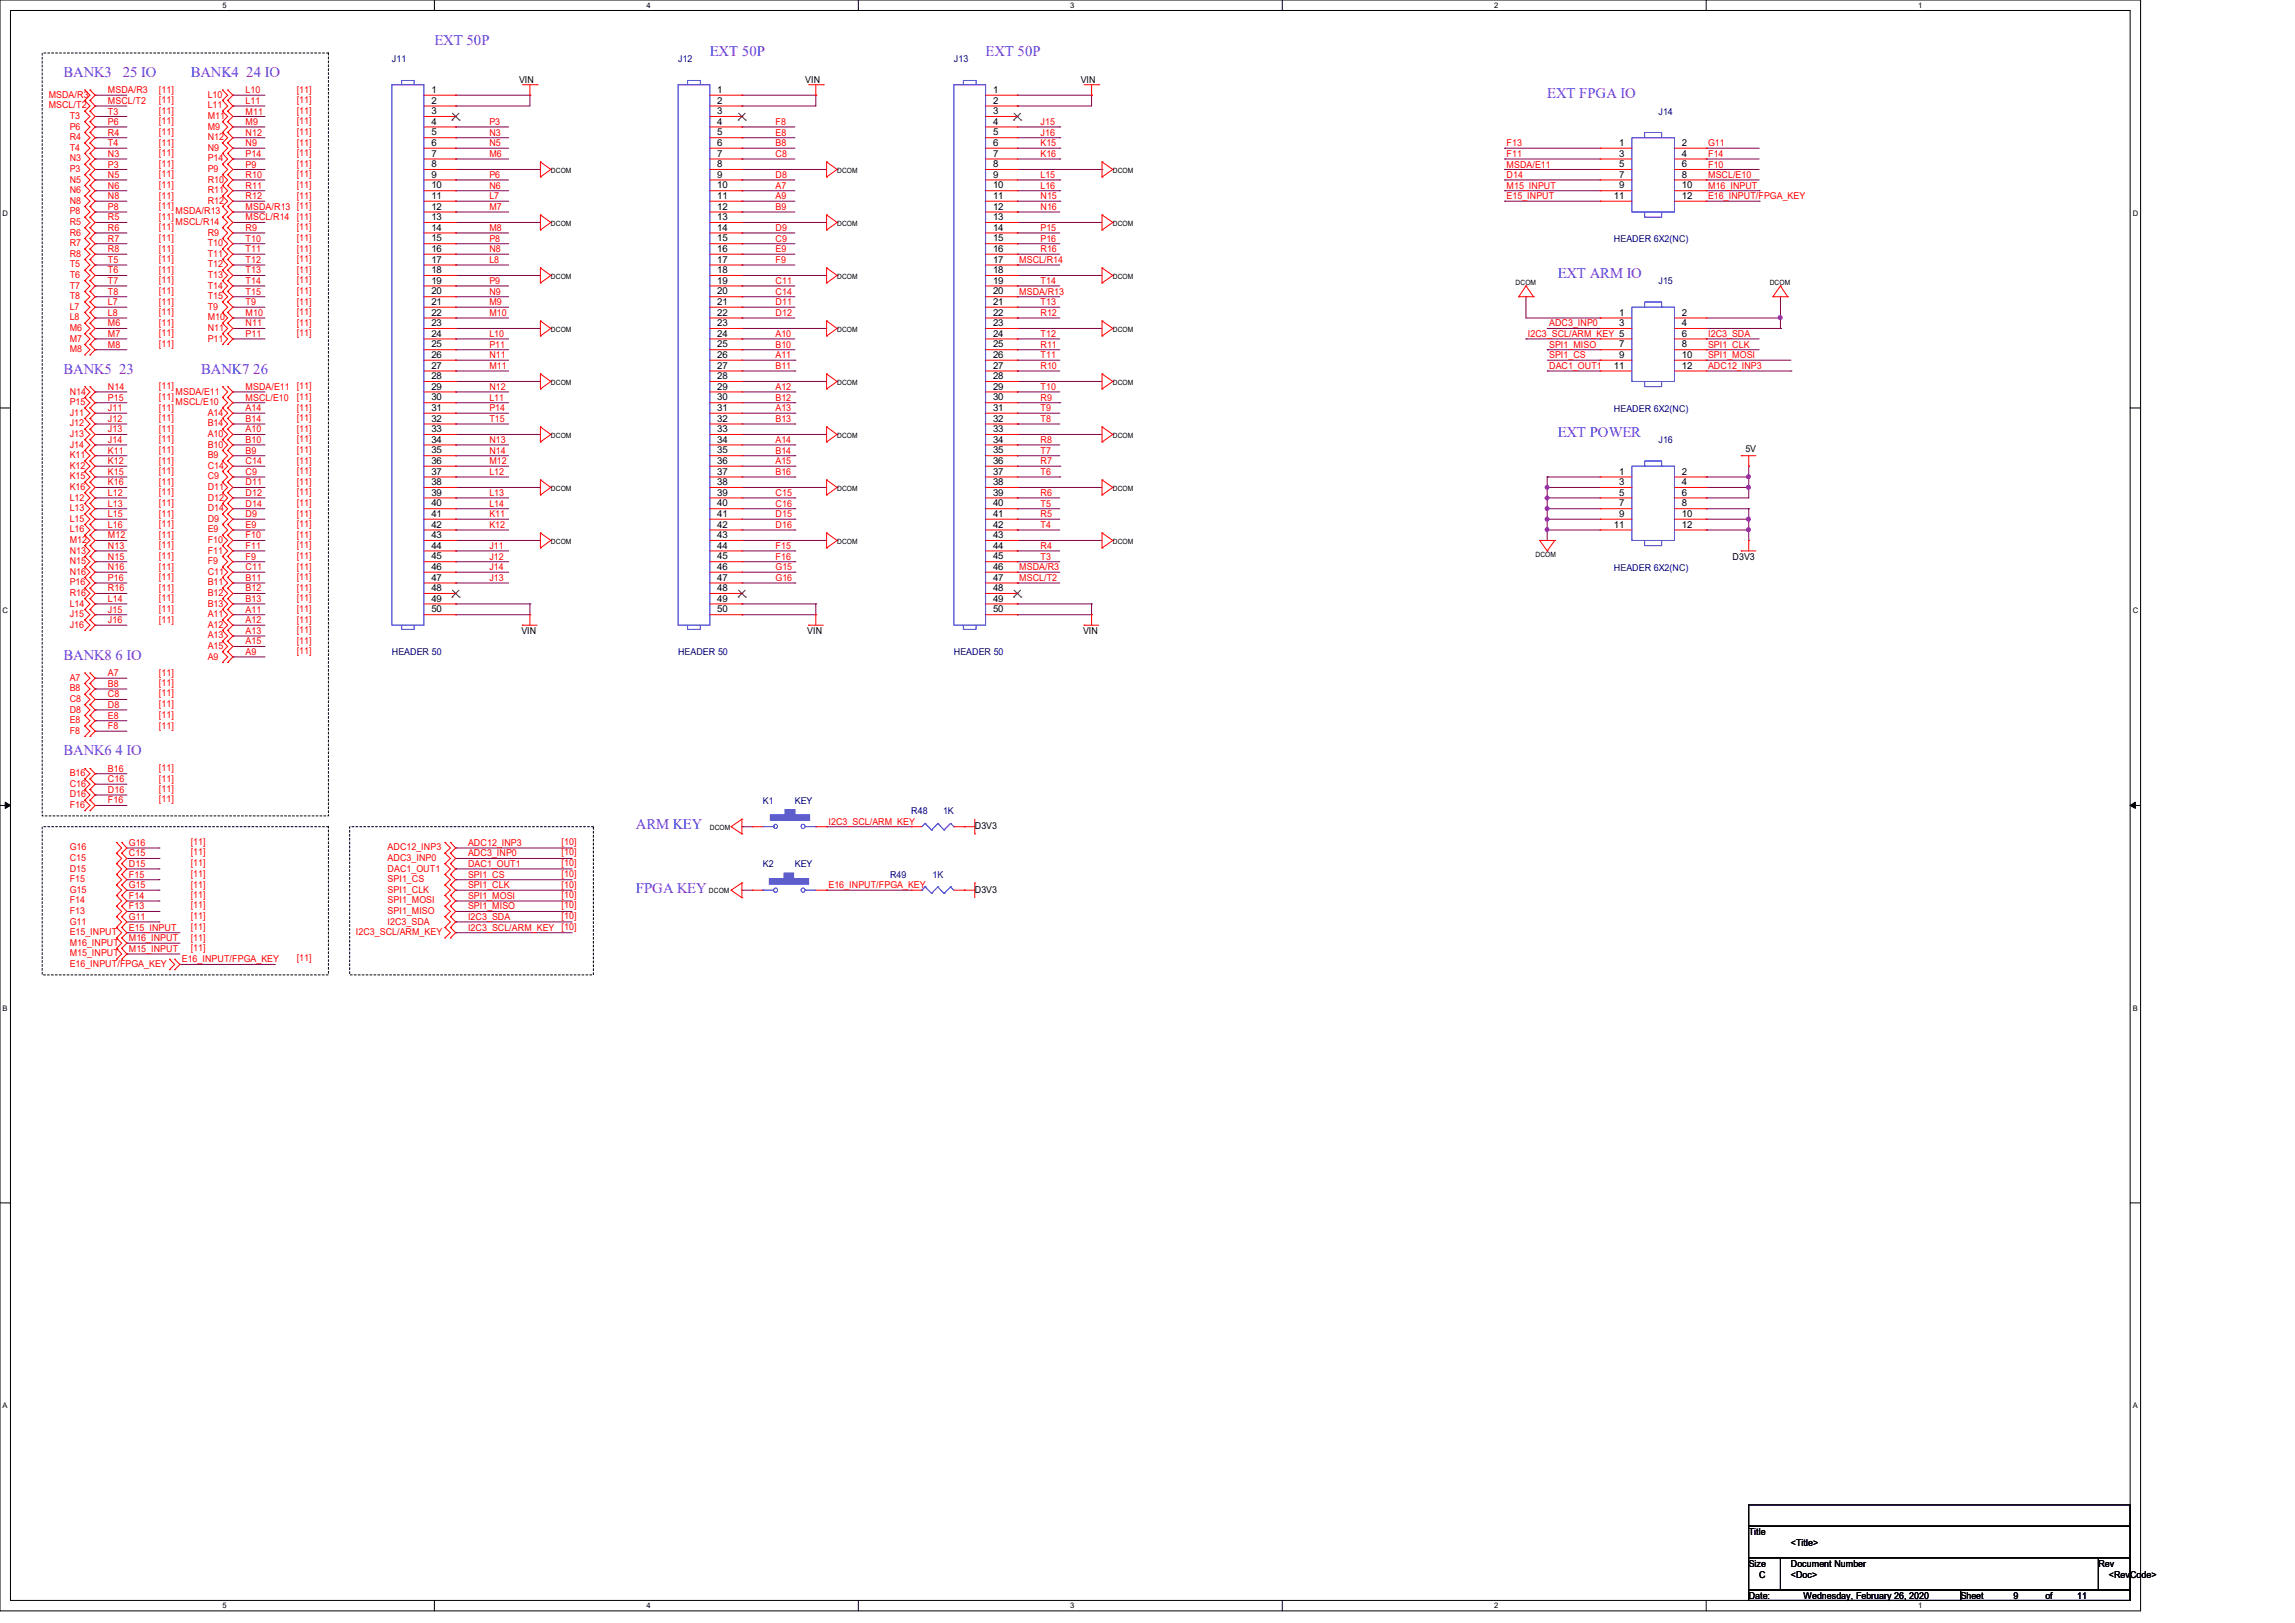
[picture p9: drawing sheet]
<svg xmlns="http://www.w3.org/2000/svg" width="297mm" height="210mm" viewBox="0 0 297 210" stroke-linecap="round" stroke-linejoin="round" font-family="sans-serif">
<defs><g id="words">
<g font-size="1.9" fill="#8000ff">
<text x="56.2" y="5.8">EXT 50P</text>
<text x="8.2" y="9.9">BANK3</text>
<text x="15.9" y="9.9">25 IO</text>
<text x="24.7" y="9.9">BANK4 24 IO</text>
<text x="91.9" y="7.2">EXT 50P</text>
<text x="127.5" y="7.2">EXT 50P</text>
<text x="200.2" y="12.7">EXT FPGA IO</text>
<text x="201.6" y="36">EXT ARM IO</text>
<text x="8.2" y="48.3">BANK5 23</text>
<text x="26" y="48.3">BANK7 26</text>
<text x="201.6" y="56.6">EXT POWER</text>
<text x="8.2" y="85.4">BANK8 6 IO</text>
<text x="8.2" y="97.7">BANK6 4 IO</text>
<text x="82.3" y="107.3">ARM KEY</text>
<text x="82.3" y="115.6">FPGA KEY</text>
</g>
<g font-size="1.2" fill="#f00">
<text x="20.6" y="12">[11]</text>
<text x="38.4" y="12">[11]</text>
<text x="6.3" y="12.7">MSDA/R3</text>
<text x="6.3" y="14">MSCL/T2</text>
<text x="9" y="15.4">T3</text>
<text x="9" y="16.8">P6</text>
<text x="14" y="12.1">MSDA/R3</text>
<text x="14" y="13.5">MSCL/T2</text>
<text x="14" y="14.8">T3</text>
<text x="14" y="16.2">P6</text>
<text x="14" y="17.6">R4</text>
<text x="20.6" y="13.3">[11]</text>
<text x="20.6" y="14.7">[11]</text>
<text x="20.6" y="16.1">[11]</text>
<text x="20.6" y="17.4">[11]</text>
<text x="26.9" y="12.7">L10</text>
<text x="26.9" y="14">L11</text>
<text x="26.9" y="15.4">M11</text>
<text x="26.9" y="16.8">M9</text>
<text x="31.8" y="12.1">L10</text>
<text x="31.8" y="13.5">L11</text>
<text x="31.8" y="14.8">M11</text>
<text x="31.8" y="16.2">M9</text>
<text x="31.8" y="17.6">N12</text>
<text x="38.4" y="13.3">[11]</text>
<text x="38.4" y="14.7">[11]</text>
<text x="38.4" y="16.1">[11]</text>
<text x="38.4" y="17.4">[11]</text>
<text x="63.3" y="16.2">P3</text>
<text x="63.3" y="17.6">N3</text>
<text x="100.4" y="16.2">F8</text>
<text x="100.4" y="17.6">E8</text>
<text x="134.7" y="16.2">J15</text>
<text x="134.7" y="17.6">J16</text>
<text x="9" y="18.1">R4</text>
<text x="9" y="19.5">T4</text>
<text x="9" y="20.9">N3</text>
<text x="9" y="22.3">P3</text>
<text x="9" y="23.6">N5</text>
<text x="14" y="18.9">T4</text>
<text x="14" y="20.3">N3</text>
<text x="14" y="21.7">P3</text>
<text x="14" y="23">N5</text>
<text x="20.6" y="18.8">[11]</text>
<text x="20.6" y="20.2">[11]</text>
<text x="20.6" y="21.5">[11]</text>
<text x="20.6" y="22.9">[11]</text>
<text x="26.9" y="18.1">N12</text>
<text x="26.9" y="19.5">N9</text>
<text x="26.9" y="20.9">P14</text>
<text x="26.9" y="22.3">P9</text>
<text x="26.9" y="23.6">R10</text>
<text x="31.8" y="18.9">N9</text>
<text x="31.8" y="20.3">P14</text>
<text x="31.8" y="21.7">P9</text>
<text x="31.8" y="23">R10</text>
<text x="38.4" y="18.8">[11]</text>
<text x="38.4" y="20.2">[11]</text>
<text x="38.4" y="21.5">[11]</text>
<text x="38.4" y="22.9">[11]</text>
<text x="63.3" y="18.9">N5</text>
<text x="63.3" y="20.3">M6</text>
<text x="63.3" y="23">P6</text>
<text x="100.4" y="18.9">B8</text>
<text x="100.4" y="20.3">C8</text>
<text x="100.4" y="23">D8</text>
<text x="134.7" y="23">L15</text>
<text x="134.7" y="20.3">K16</text>
<text x="134.7" y="18.9">K15</text>
<text x="195" y="21.7">MSDA/E11</text>
<text x="195" y="18.9">F13</text>
<text x="195" y="20.3">F11</text>
<text x="195" y="23">D14</text>
<text x="221.1" y="18.9">G11</text>
<text x="221.1" y="20.3">F14</text>
<text x="221.1" y="23">MSCL/E10</text>
<text x="221.1" y="21.7">F10</text>
<text x="9" y="25">N6</text>
<text x="9" y="26.4">N8</text>
<text x="9" y="27.7">P8</text>
<text x="9" y="29.1">R5</text>
<text x="14" y="24.4">N6</text>
<text x="14" y="25.8">N8</text>
<text x="14" y="27.2">P8</text>
<text x="14" y="28.5">R5</text>
<text x="14" y="29.9">R6</text>
<text x="20.6" y="24.3">[11]</text>
<text x="20.6" y="25.7">[11]</text>
<text x="20.6" y="27.1">[11]</text>
<text x="20.6" y="28.4">[11]</text>
<text x="20.6" y="29.8">[11]</text>
<text x="22.7" y="27.7">MSDA/R13</text>
<text x="22.7" y="29.1">MSCL/R14</text>
<text x="26.9" y="25">R11</text>
<text x="26.9" y="26.4">R12</text>
<text x="31.8" y="24.4">R11</text>
<text x="31.8" y="25.8">R12</text>
<text x="31.8" y="27.2">MSDA/R13 [11]</text>
<text x="31.8" y="28.5">MSCL/R14</text>
<text x="31.8" y="29.9">R9</text>
<text x="38.4" y="24.3">[11]</text>
<text x="38.4" y="25.7">[11]</text>
<text x="38.4" y="28.4">[11]</text>
<text x="38.4" y="29.8">[11]</text>
<text x="63.3" y="24.4">N6</text>
<text x="63.3" y="25.8">L7</text>
<text x="63.3" y="27.2">M7</text>
<text x="63.3" y="29.9">M8</text>
<text x="100.4" y="24.4">A7</text>
<text x="100.4" y="25.8">A9</text>
<text x="100.4" y="27.2">B9</text>
<text x="100.4" y="29.9">D9</text>
<text x="134.7" y="29.9">P15</text>
<text x="134.7" y="27.2">N16</text>
<text x="134.7" y="24.4">L16</text>
<text x="134.7" y="25.8">N15</text>
<text x="195" y="24.4">M15_INPUT</text>
<text x="195" y="25.8">E15_INPUT</text>
<text x="221.1" y="24.4">M16_INPUT</text>
<text x="221.1" y="25.8">E16_INPUT/FPGA_KEY</text>
<text x="9" y="30.5">R6</text>
<text x="9" y="31.8">R7</text>
<text x="9" y="33.2">R8</text>
<text x="9" y="34.6">T5</text>
<text x="9" y="36">T6</text>
<text x="14" y="31.3">R7</text>
<text x="14" y="32.6">R8</text>
<text x="14" y="34">T5</text>
<text x="14" y="35.4">T6</text>
<text x="20.6" y="31.2">[11]</text>
<text x="20.6" y="32.6">[11]</text>
<text x="20.6" y="33.9">[11]</text>
<text x="20.6" y="35.3">[11]</text>
<text x="26.9" y="30.5">R9</text>
<text x="26.9" y="31.8">T10</text>
<text x="26.9" y="33.2">T11</text>
<text x="26.9" y="34.6">T12</text>
<text x="26.9" y="36">T13</text>
<text x="31.8" y="31.3">T10</text>
<text x="31.8" y="32.6">T11</text>
<text x="31.8" y="34">T12</text>
<text x="31.8" y="35.4">T13</text>
<text x="38.4" y="31.2">[11]</text>
<text x="38.4" y="32.6">[11]</text>
<text x="38.4" y="33.9">[11]</text>
<text x="38.4" y="35.3">[11]</text>
<text x="63.3" y="31.3">P8</text>
<text x="63.3" y="32.6">N8</text>
<text x="63.3" y="34">L8</text>
<text x="100.4" y="31.3">C9</text>
<text x="100.4" y="32.6">E9</text>
<text x="100.4" y="34">F9</text>
<text x="131.9" y="34">MSCL/R14</text>
<text x="134.7" y="31.3">P16</text>
<text x="134.7" y="32.6">R16</text>
<text x="9" y="37.3">T7</text>
<text x="9" y="38.7">T8</text>
<text x="9" y="40.1">L7</text>
<text x="9" y="41.4">L8</text>
<text x="14" y="36.7">T7</text>
<text x="14" y="38.1">T8</text>
<text x="14" y="39.5">L7</text>
<text x="14" y="40.9">L8</text>
<text x="20.6" y="36.7">[11]</text>
<text x="20.6" y="38">[11]</text>
<text x="20.6" y="39.4">[11]</text>
<text x="20.6" y="40.8">[11]</text>
<text x="26.9" y="37.3">T14</text>
<text x="26.9" y="38.7">T15</text>
<text x="26.9" y="40.1">T9</text>
<text x="26.9" y="41.4">M10</text>
<text x="31.8" y="36.7">T14</text>
<text x="31.8" y="38.1">T15</text>
<text x="31.8" y="39.5">T9</text>
<text x="31.8" y="40.9">M10</text>
<text x="38.4" y="36.7">[11]</text>
<text x="38.4" y="38">[11]</text>
<text x="38.4" y="39.4">[11]</text>
<text x="38.4" y="40.8">[11]</text>
<text x="63.3" y="36.7">P9</text>
<text x="63.3" y="38.1">N9</text>
<text x="63.3" y="39.5">M9</text>
<text x="63.3" y="40.9">M10</text>
<text x="100.4" y="36.7">C11</text>
<text x="100.4" y="38.1">C14</text>
<text x="100.4" y="39.5">D11</text>
<text x="100.4" y="40.9">D12</text>
<text x="131.9" y="38.1">MSDA/R13</text>
<text x="134.7" y="40.9">R12</text>
<text x="134.7" y="36.7">T14</text>
<text x="134.7" y="39.5">T13</text>
<text x="9" y="42.8">M6</text>
<text x="9" y="44.2">M7</text>
<text x="9" y="45.6">M8</text>
<text x="14" y="42.2">M6</text>
<text x="14" y="43.6">M7</text>
<text x="14" y="45">M8</text>
<text x="20.6" y="42.1">[11]</text>
<text x="20.6" y="43.5">[11]</text>
<text x="20.6" y="44.9">[11]</text>
<text x="26.9" y="42.8">N11</text>
<text x="26.9" y="44.2">P11</text>
<text x="31.8" y="42.2">N11</text>
<text x="31.8" y="43.6">P11</text>
<text x="38.4" y="42.1">[11]</text>
<text x="38.4" y="43.5">[11]</text>
<text x="63.3" y="43.6">L10</text>
<text x="63.3" y="45">P11</text>
<text x="63.3" y="46.4">N11</text>
<text x="63.3" y="47.8">M11</text>
<text x="100.4" y="43.6">A10</text>
<text x="100.4" y="45">B10</text>
<text x="100.4" y="46.4">A11</text>
<text x="100.4" y="47.8">B11</text>
<text x="134.7" y="47.8">R10</text>
<text x="134.7" y="43.6">T12</text>
<text x="134.7" y="45">R11</text>
<text x="134.7" y="46.4">T11</text>
<text x="197.7" y="43.6">I2C3_SCL/ARM_KEY 5</text>
<text x="200.5" y="42.2">ADC3_INP0</text>
<text x="200.5" y="45">SPI1_MISO</text>
<text x="200.5" y="46.4">SPI1_CS</text>
<text x="200.5" y="47.8">DAC1_OUT1</text>
<text x="221.1" y="43.6">I2C3_SDA</text>
<text x="221.1" y="45">SPI1_CLK</text>
<text x="221.1" y="46.4">SPI1_MOSI</text>
<text x="221.1" y="47.8">ADC12_INP3</text>
<text x="9" y="51.1">N14</text>
<text x="9" y="52.4">P15</text>
<text x="9" y="53.8">J11</text>
<text x="14" y="50.5">N14</text>
<text x="14" y="51.9">P15</text>
<text x="14" y="53.2">J11</text>
<text x="20.6" y="50.4">[11]</text>
<text x="20.6" y="51.7">[11]</text>
<text x="20.6" y="53.1">[11]</text>
<text x="22.7" y="51.1">MSDA/E11</text>
<text x="22.7" y="52.4">MSCL/E10</text>
<text x="26.9" y="53.8">A14</text>
<text x="31.8" y="50.5">MSDA/E11</text>
<text x="31.8" y="51.9">MSCL/E10</text>
<text x="31.8" y="53.2">A14</text>
<text x="38.4" y="50.4">[11]</text>
<text x="38.4" y="51.7">[11]</text>
<text x="38.4" y="53.1">[11]</text>
<text x="63.3" y="50.5">N12</text>
<text x="63.3" y="51.9">L11</text>
<text x="63.3" y="53.2">P14</text>
<text x="100.4" y="50.5">A12</text>
<text x="100.4" y="51.9">B12</text>
<text x="100.4" y="53.2">A13</text>
<text x="134.7" y="53.2">T9</text>
<text x="134.7" y="50.5">T10</text>
<text x="134.7" y="51.9">R9</text>
<text x="9" y="55.2">J12</text>
<text x="9" y="56.6">J13</text>
<text x="9" y="57.9">J14</text>
<text x="9" y="59.3">K11</text>
<text x="14" y="54.6">J12</text>
<text x="14" y="56">J13</text>
<text x="14" y="57.3">J14</text>
<text x="14" y="58.7">K11</text>
<text x="20.6" y="54.5">[11]</text>
<text x="20.6" y="55.8">[11]</text>
<text x="20.6" y="57.2">[11]</text>
<text x="20.6" y="58.6">[11]</text>
<text x="20.6" y="60">[11]</text>
<text x="26.9" y="55.2">B14</text>
<text x="26.9" y="56.6">A10</text>
<text x="26.9" y="57.9">B10</text>
<text x="26.9" y="59.3">B9</text>
<text x="31.8" y="54.6">B14</text>
<text x="31.8" y="56">A10</text>
<text x="31.8" y="57.3">B10</text>
<text x="31.8" y="58.7">B9</text>
<text x="38.4" y="54.5">[11]</text>
<text x="38.4" y="55.8">[11]</text>
<text x="38.4" y="57.2">[11]</text>
<text x="38.4" y="58.6">[11]</text>
<text x="38.4" y="60">[11]</text>
<text x="63.3" y="54.6">T15</text>
<text x="63.3" y="57.3">N13</text>
<text x="63.3" y="58.7">N14</text>
<text x="100.4" y="54.6">B13</text>
<text x="100.4" y="57.3">A14</text>
<text x="100.4" y="58.7">B14</text>
<text x="134.7" y="54.6">T8</text>
<text x="134.7" y="57.3">R8</text>
<text x="134.7" y="58.7">T7</text>
<text x="9" y="60.7">K12</text>
<text x="9" y="62">K15</text>
<text x="9" y="63.4">K16</text>
<text x="9" y="64.8">L12</text>
<text x="14" y="60.1">K12</text>
<text x="14" y="61.5">K15</text>
<text x="14" y="62.8">K16</text>
<text x="14" y="64.2">L12</text>
<text x="14" y="65.6">L13</text>
<text x="20.6" y="61.3">[11]</text>
<text x="20.6" y="62.7">[11]</text>
<text x="20.6" y="64.1">[11]</text>
<text x="20.6" y="65.4">[11]</text>
<text x="26.9" y="60.7">C14</text>
<text x="26.9" y="62">C9</text>
<text x="26.9" y="63.4">D11</text>
<text x="26.9" y="64.8">D12</text>
<text x="31.8" y="60.1">C14</text>
<text x="31.8" y="61.5">C9</text>
<text x="31.8" y="62.8">D11</text>
<text x="31.8" y="64.2">D12</text>
<text x="31.8" y="65.6">D14</text>
<text x="38.4" y="61.3">[11]</text>
<text x="38.4" y="62.7">[11]</text>
<text x="38.4" y="64.1">[11]</text>
<text x="38.4" y="65.4">[11]</text>
<text x="63.3" y="60.1">M12</text>
<text x="63.3" y="61.5">L12</text>
<text x="63.3" y="64.2">L13</text>
<text x="63.3" y="65.6">L14</text>
<text x="100.4" y="60.1">A15</text>
<text x="100.4" y="61.5">B16</text>
<text x="100.4" y="64.2">C15</text>
<text x="100.4" y="65.6">C16</text>
<text x="134.7" y="64.2">R6</text>
<text x="134.7" y="65.6">T5</text>
<text x="134.7" y="61.5">T6</text>
<text x="134.7" y="60.1">R7</text>
<text x="9" y="66.1">L13</text>
<text x="9" y="67.5">L15</text>
<text x="9" y="68.9">L16</text>
<text x="9" y="70.3">M12</text>
<text x="9" y="71.6">N13</text>
<text x="14" y="66.9">L15</text>
<text x="14" y="68.3">L16</text>
<text x="14" y="69.7">M12</text>
<text x="14" y="71">N13</text>
<text x="20.6" y="66.8">[11]</text>
<text x="20.6" y="68.2">[11]</text>
<text x="20.6" y="69.6">[11]</text>
<text x="20.6" y="70.9">[11]</text>
<text x="26.9" y="66.1">D14</text>
<text x="26.9" y="67.5">D9</text>
<text x="26.9" y="68.9">E9</text>
<text x="26.9" y="70.3">F10</text>
<text x="26.9" y="71.6">F11</text>
<text x="31.8" y="66.9">D9</text>
<text x="31.8" y="68.3">E9</text>
<text x="31.8" y="69.7">F10</text>
<text x="31.8" y="71">F11</text>
<text x="38.4" y="66.8">[11]</text>
<text x="38.4" y="68.2">[11]</text>
<text x="38.4" y="69.6">[11]</text>
<text x="38.4" y="70.9">[11]</text>
<text x="63.3" y="71">J11</text>
<text x="63.3" y="66.9">K11</text>
<text x="63.3" y="68.3">K12</text>
<text x="100.4" y="66.9">D15</text>
<text x="100.4" y="68.3">D16</text>
<text x="100.4" y="71">F15</text>
<text x="134.7" y="71">R4</text>
<text x="134.7" y="66.9">R5</text>
<text x="134.7" y="68.3">T4</text>
<text x="9" y="73">N15</text>
<text x="9" y="74.4">N16</text>
<text x="9" y="75.7">P16</text>
<text x="9" y="77.1">R16</text>
<text x="14" y="72.4">N15</text>
<text x="14" y="73.8">N16</text>
<text x="14" y="75.2">P16</text>
<text x="14" y="76.5">R16</text>
<text x="14" y="77.9">L14</text>
<text x="20.6" y="72.3">[11]</text>
<text x="20.6" y="73.7">[11]</text>
<text x="20.6" y="75.1">[11]</text>
<text x="20.6" y="76.4">[11]</text>
<text x="20.6" y="77.8">[11]</text>
<text x="26.9" y="73">F9</text>
<text x="26.9" y="74.4">C11</text>
<text x="26.9" y="75.7">B11</text>
<text x="26.9" y="77.1">B12</text>
<text x="31.8" y="72.4">F9</text>
<text x="31.8" y="73.8">C11</text>
<text x="31.8" y="75.2">B11</text>
<text x="31.8" y="76.5">B12</text>
<text x="31.8" y="77.9">B13</text>
<text x="38.4" y="72.3">[11]</text>
<text x="38.4" y="73.7">[11]</text>
<text x="38.4" y="75.1">[11]</text>
<text x="38.4" y="76.4">[11]</text>
<text x="38.4" y="77.8">[11]</text>
<text x="63.3" y="72.4">J12</text>
<text x="63.3" y="73.8">J14</text>
<text x="63.3" y="75.2">J13</text>
<text x="100.4" y="72.4">F16</text>
<text x="100.4" y="73.8">G15</text>
<text x="100.4" y="75.2">G16</text>
<text x="131.9" y="73.8">MSDA/R3</text>
<text x="131.9" y="75.2">MSCL/T2</text>
<text x="134.7" y="72.4">T3</text>
<text x="9" y="78.5">L14</text>
<text x="9" y="79.8">J15</text>
<text x="9" y="81.2">J16</text>
<text x="14" y="79.3">J15</text>
<text x="14" y="80.6">J16</text>
<text x="20.6" y="79.2">[11]</text>
<text x="20.6" y="80.6">[11]</text>
<text x="26.9" y="78.5">B13</text>
<text x="26.9" y="79.8">A11</text>
<text x="26.9" y="81.2">A12</text>
<text x="26.9" y="82.6">A13</text>
<text x="26.9" y="84">A15</text>
<text x="31.8" y="79.3">A11</text>
<text x="31.8" y="80.6">A12</text>
<text x="31.8" y="82">A13</text>
<text x="31.8" y="83.4">A15</text>
<text x="38.4" y="79.2">[11]</text>
<text x="38.4" y="80.6">[11]</text>
<text x="38.4" y="81.9">[11]</text>
<text x="38.4" y="83.3">[11]</text>
<text x="9" y="88.1">A7</text>
<text x="9" y="89.4">B8</text>
<text x="14" y="87.5">A7</text>
<text x="14" y="88.9">B8</text>
<text x="20.6" y="87.4">[11]</text>
<text x="20.6" y="88.8">[11]</text>
<text x="26.9" y="85.3">A9</text>
<text x="31.8" y="84.8">A9</text>
<text x="38.4" y="84.7">[11]</text>
<text x="9" y="90.8">C8</text>
<text x="9" y="92.2">D8</text>
<text x="9" y="93.6">E8</text>
<text x="9" y="95">F8</text>
<text x="14" y="90.3">C8</text>
<text x="14" y="91.6">D8</text>
<text x="14" y="93">E8</text>
<text x="14" y="94.4">F8</text>
<text x="20.6" y="90.1">[11]</text>
<text x="20.6" y="91.5">[11]</text>
<text x="20.6" y="92.9">[11]</text>
<text x="20.6" y="94.3">[11]</text>
<text x="9" y="100.4">B16</text>
<text x="9" y="101.8">C16</text>
<text x="14" y="99.9">B16</text>
<text x="14" y="101.2">C16</text>
<text x="20.6" y="99.7">[11]</text>
<text x="20.6" y="101.1">[11]</text>
<text x="9" y="103.2">D16</text>
<text x="9" y="104.6">F16</text>
<text x="14" y="102.6">D16</text>
<text x="14" y="104">F16</text>
<text x="20.6" y="102.5">[11]</text>
<text x="20.6" y="103.8">[11]</text>
<text x="107.2" y="106.7">I2C3_SCL/ARM_KEY</text>
<text x="9" y="110">G16</text>
<text x="9" y="111.4">C15</text>
<text x="9" y="112.8">D15</text>
<text x="16.7" y="109.5">G16</text>
<text x="16.7" y="110.8">C15</text>
<text x="16.7" y="112.2">D15</text>
<text x="16.7" y="113.6">F15</text>
<text x="24.7" y="109.3">[11]</text>
<text x="24.7" y="110.7">[11]</text>
<text x="24.7" y="112.1">[11]</text>
<text x="24.7" y="113.5">[11]</text>
<text x="50.2" y="110">ADC12_INP3</text>
<text x="50.2" y="111.4">ADC3_INP0</text>
<text x="50.2" y="112.8">DAC1_OUT1</text>
<text x="60.6" y="109.5">ADC12_INP3</text>
<text x="60.6" y="110.8">ADC3_INP0</text>
<text x="60.6" y="112.2">DAC1_OUT1</text>
<text x="60.6" y="113.6">SPI1_CS</text>
<text x="72.7" y="109.3">[10]</text>
<text x="72.7" y="110.7">[10]</text>
<text x="72.7" y="112.1">[10]</text>
<text x="72.7" y="113.5">[10]</text>
<text x="9" y="114.1">F15</text>
<text x="9" y="115.5">G15</text>
<text x="9" y="116.9">F14</text>
<text x="9" y="118.3">F13</text>
<text x="9" y="119.6">G11</text>
<text x="16.7" y="114.9">G15</text>
<text x="16.7" y="116.3">F14</text>
<text x="16.7" y="117.7">F13</text>
<text x="16.7" y="119">G11</text>
<text x="24.7" y="114.8">[11]</text>
<text x="24.7" y="116.2">[11]</text>
<text x="24.7" y="117.6">[11]</text>
<text x="24.7" y="119">[11]</text>
<text x="50.2" y="114.1">SPI1_CS</text>
<text x="50.2" y="115.5">SPI1_CLK</text>
<text x="50.2" y="116.9">SPI1_MOSI</text>
<text x="50.2" y="118.3">SPI1_MISO</text>
<text x="50.2" y="119.6">I2C3_SDA</text>
<text x="60.6" y="114.9">SPI1_CLK</text>
<text x="60.6" y="116.3">SPI1_MOSI</text>
<text x="60.6" y="117.7">SPI1_MISO</text>
<text x="60.6" y="119">I2C3_SDA</text>
<text x="72.7" y="114.8">[10]</text>
<text x="72.7" y="116.2">[10]</text>
<text x="72.7" y="117.6">[10]</text>
<text x="72.7" y="119">[10]</text>
<text x="107.2" y="114.9">E16_INPUT/FPGA_KEY</text>
<text x="9" y="121">E15_INPUT</text>
<text x="9" y="122.4">M16_INPUT</text>
<text x="9" y="123.7">M15_INPUT</text>
<text x="9" y="125.1">E16_INPUT/FPGA_KEY</text>
<text x="16.7" y="120.4">E15_INPUT</text>
<text x="16.7" y="121.8">M16_INPUT</text>
<text x="16.7" y="123.2">M15_INPUT</text>
<text x="23.5" y="124.5">E16_INPUT/FPGA_KEY</text>
<text x="24.7" y="120.3">[11]</text>
<text x="24.7" y="121.7">[11]</text>
<text x="24.7" y="123.1">[11]</text>
<text x="38.4" y="124.4">[11]</text>
<text x="46.1" y="121">I2C3_SCL/ARM_KEY</text>
<text x="60.6" y="120.4">I2C3_SCL/ARM_KEY</text>
<text x="72.7" y="120.3">[10]</text>
</g>
<g font-size="1.2" fill="#000080">
<text x="50.7" y="8">J11</text>
<text x="87.8" y="8">J12</text>
<text x="123.4" y="8">J13</text>
<text x="214.6" y="14.9">J14</text>
<text x="208.9" y="31.3">HEADER 6X2(NC)</text>
<text x="214.6" y="36.8">J15</text>
<text x="208.9" y="53.3">HEADER 6X2(NC)</text>
<text x="214.6" y="57.4">J16</text>
<text x="208.9" y="73.8">HEADER 6X2(NC)</text>
<text x="50.7" y="84.8">HEADER 50</text>
<text x="87.8" y="84.8">HEADER 50</text>
<text x="123.4" y="84.8">HEADER 50</text>
<text x="98.7" y="104">K1</text>
<text x="102.9" y="104">KEY</text>
<text x="117.9" y="105.4">R48</text>
<text x="122" y="105.4">1K</text>
<text x="98.7" y="112.2">K2</text>
<text x="102.9" y="112.2">KEY</text>
<text x="115.2" y="113.6">R49</text>
<text x="120.7" y="113.6">1K</text>
</g>
<g font-size="1.2">
<text x="67.2" y="10.7">VIN</text>
<text x="104.2" y="10.7">VIN</text>
<text x="139.9" y="10.7">VIN</text>
<text x="55.8" y="12">1</text>
<text x="55.8" y="13.4">2</text>
<text x="55.8" y="14.8">3</text>
<text x="55.8" y="16.1">4</text>
<text x="55.8" y="17.5">5</text>
<text x="92.8" y="12">1</text>
<text x="92.8" y="13.4">2</text>
<text x="92.8" y="14.8">3</text>
<text x="92.8" y="16.1">4</text>
<text x="92.8" y="17.5">5</text>
<text x="128.5" y="12">1</text>
<text x="128.5" y="13.4">2</text>
<text x="128.5" y="14.8">3</text>
<text x="128.5" y="16.1">4</text>
<text x="128.5" y="17.5">5</text>
<text x="55.8" y="18.9">6</text>
<text x="55.8" y="20.3">7</text>
<text x="55.8" y="21.6">8</text>
<text x="55.8" y="23">9</text>
<text x="92.8" y="18.9">6</text>
<text x="92.8" y="20.3">7</text>
<text x="92.8" y="21.6">8</text>
<text x="92.8" y="23">9</text>
<text x="128.5" y="18.9">6</text>
<text x="128.5" y="20.3">7</text>
<text x="128.5" y="21.6">8</text>
<text x="128.5" y="23">9</text>
<text x="209.5" y="18.9">1</text>
<text x="209.5" y="20.3">3</text>
<text x="209.5" y="21.6">5</text>
<text x="209.5" y="23">7</text>
<text x="217.7" y="18.9">2</text>
<text x="217.7" y="20.3">4</text>
<text x="217.7" y="21.6">6</text>
<text x="217.7" y="23">8</text>
<text x="55.8" y="24.4">10</text>
<text x="55.8" y="25.7">11</text>
<text x="55.8" y="27.1">12</text>
<text x="55.8" y="28.5">13</text>
<text x="55.8" y="29.8">14</text>
<text x="92.8" y="24.4">10</text>
<text x="92.8" y="25.7">11</text>
<text x="92.8" y="27.1">12</text>
<text x="92.8" y="28.5">13</text>
<text x="92.8" y="29.8">14</text>
<text x="128.5" y="24.4">10</text>
<text x="128.5" y="25.7">11</text>
<text x="128.5" y="27.1">12</text>
<text x="128.5" y="28.5">13</text>
<text x="128.5" y="29.8">14</text>
<text x="208.9" y="25.7">11</text>
<text x="209.5" y="24.4">9</text>
<text x="217.7" y="24.4">10</text>
<text x="217.7" y="25.7">12</text>
<text x="55.8" y="31.2">15</text>
<text x="55.8" y="32.6">16</text>
<text x="55.8" y="34">17</text>
<text x="55.8" y="35.3">18</text>
<text x="92.8" y="31.2">15</text>
<text x="92.8" y="32.6">16</text>
<text x="92.8" y="34">17</text>
<text x="92.8" y="35.3">18</text>
<text x="128.5" y="31.2">15</text>
<text x="128.5" y="32.6">16</text>
<text x="128.5" y="34">17</text>
<text x="128.5" y="35.3">18</text>
<text x="55.8" y="36.7">19</text>
<text x="55.8" y="38.1">20</text>
<text x="55.8" y="39.5">21</text>
<text x="55.8" y="40.9">22</text>
<text x="92.8" y="36.7">19</text>
<text x="92.8" y="38.1">20</text>
<text x="92.8" y="39.5">21</text>
<text x="92.8" y="40.9">22</text>
<text x="128.5" y="36.7">19</text>
<text x="128.5" y="38.1">20</text>
<text x="128.5" y="39.5">21</text>
<text x="128.5" y="40.9">22</text>
<text x="209.5" y="40.9">1</text>
<text x="217.7" y="40.9">2</text>
<text x="55.8" y="42.2">23</text>
<text x="55.8" y="43.6">24</text>
<text x="55.8" y="45">25</text>
<text x="55.8" y="46.3">26</text>
<text x="55.8" y="47.7">27</text>
<text x="92.8" y="42.2">23</text>
<text x="92.8" y="43.6">24</text>
<text x="92.8" y="45">25</text>
<text x="92.8" y="46.3">26</text>
<text x="92.8" y="47.7">27</text>
<text x="128.5" y="42.2">23</text>
<text x="128.5" y="43.6">24</text>
<text x="128.5" y="45">25</text>
<text x="128.5" y="46.3">26</text>
<text x="128.5" y="47.7">27</text>
<text x="208.9" y="47.7">11</text>
<text x="209.5" y="42.2">3</text>
<text x="209.5" y="45">7</text>
<text x="209.5" y="46.3">9</text>
<text x="217.7" y="42.2">4</text>
<text x="217.7" y="43.6">6</text>
<text x="217.7" y="45">8</text>
<text x="217.7" y="46.3">10</text>
<text x="217.7" y="47.7">12</text>
<text x="55.8" y="49.1">28</text>
<text x="55.8" y="50.4">29</text>
<text x="55.8" y="51.8">30</text>
<text x="55.8" y="53.2">31</text>
<text x="92.8" y="49.1">28</text>
<text x="92.8" y="50.4">29</text>
<text x="92.8" y="51.8">30</text>
<text x="92.8" y="53.2">31</text>
<text x="128.5" y="49.1">28</text>
<text x="128.5" y="50.4">29</text>
<text x="128.5" y="51.8">30</text>
<text x="128.5" y="53.2">31</text>
<text x="55.8" y="54.6">32</text>
<text x="55.8" y="55.9">33</text>
<text x="55.8" y="57.3">34</text>
<text x="55.8" y="58.7">35</text>
<text x="92.8" y="54.6">32</text>
<text x="92.8" y="55.9">33</text>
<text x="92.8" y="57.3">34</text>
<text x="92.8" y="58.7">35</text>
<text x="128.5" y="54.6">32</text>
<text x="128.5" y="55.9">33</text>
<text x="128.5" y="57.3">34</text>
<text x="128.5" y="58.7">35</text>
<text x="225.9" y="58.5">5V</text>
<text x="55.8" y="60">36</text>
<text x="55.8" y="61.4">37</text>
<text x="55.8" y="62.8">38</text>
<text x="55.8" y="64.1">39</text>
<text x="55.8" y="65.5">40</text>
<text x="92.8" y="60">36</text>
<text x="92.8" y="61.4">37</text>
<text x="92.8" y="62.8">38</text>
<text x="92.8" y="64.1">39</text>
<text x="92.8" y="65.5">40</text>
<text x="128.5" y="60">36</text>
<text x="128.5" y="61.4">37</text>
<text x="128.5" y="62.8">38</text>
<text x="128.5" y="64.1">39</text>
<text x="128.5" y="65.5">40</text>
<text x="209.5" y="61.4">1</text>
<text x="209.5" y="62.8">3</text>
<text x="209.5" y="64.1">5</text>
<text x="209.5" y="65.5">7</text>
<text x="217.7" y="61.4">2</text>
<text x="217.7" y="62.8">4</text>
<text x="217.7" y="64.1">6</text>
<text x="217.7" y="65.5">8</text>
<text x="55.8" y="66.9">41</text>
<text x="55.8" y="68.3">42</text>
<text x="55.8" y="69.6">43</text>
<text x="55.8" y="71">44</text>
<text x="92.8" y="66.9">41</text>
<text x="92.8" y="68.3">42</text>
<text x="92.8" y="69.6">43</text>
<text x="92.8" y="71">44</text>
<text x="128.5" y="66.9">41</text>
<text x="128.5" y="68.3">42</text>
<text x="128.5" y="69.6">43</text>
<text x="128.5" y="71">44</text>
<text x="208.9" y="68.3">11</text>
<text x="209.5" y="66.9">9</text>
<text x="217.7" y="66.9">10</text>
<text x="217.7" y="68.3">12</text>
<text x="55.8" y="72.4">45</text>
<text x="55.8" y="73.7">46</text>
<text x="55.8" y="75.1">47</text>
<text x="55.8" y="76.5">48</text>
<text x="55.8" y="77.9">49</text>
<text x="92.8" y="72.4">45</text>
<text x="92.8" y="73.7">46</text>
<text x="92.8" y="75.1">47</text>
<text x="92.8" y="76.5">48</text>
<text x="92.8" y="77.9">49</text>
<text x="128.5" y="72.4">45</text>
<text x="128.5" y="73.7">46</text>
<text x="128.5" y="75.1">47</text>
<text x="128.5" y="76.5">48</text>
<text x="128.5" y="77.9">49</text>
<text x="224.2" y="72.4">D3V3</text>
<text x="55.8" y="79.2">50</text>
<text x="67.5" y="82">VIN</text>
<text x="92.8" y="79.2">50</text>
<text x="104.5" y="82">VIN</text>
<text x="128.5" y="79.2">50</text>
<text x="140.2" y="82">VIN</text>
<text x="126.2" y="107.3">D3V3</text>
<text x="126.2" y="115.5">D3V3</text>
<text x="226.3" y="198.6">Title</text>
<text x="226.3" y="202.7">Size</text>
<text x="231.8" y="200">&lt;Title&gt;</text>
<text x="231.8" y="202.7">Document Number</text>
<text x="271.6" y="202.7">Rev</text>
<text x="226.3" y="206.9">Date:</text>
<text x="227.7" y="204.1">C</text>
<text x="231.8" y="204.1">&lt;Doc&gt;</text>
<text x="233.4" y="206.9">Wednesday, February 26, 2020</text>
<text x="253.7" y="206.9">Sheet</text>
<text x="260.6" y="206.9">9</text>
<text x="264.7" y="206.9">of</text>
<text x="268.8" y="206.9">11</text>
<text x="272.9" y="204.1">&lt;RevCode&gt;</text>
</g>
<g font-size="1">
<text x="28.8" y="1">5</text>
<text x="83.7" y="1">4</text>
<text x="138.5" y="1">3</text>
<text x="193.4" y="1">2</text>
<text x="248.2" y="1">1</text>
<text x=".3" y="27.9">D</text>
<text x="276" y="27.9">D</text>
<text x=".3" y="79.4">C</text>
<text x="276" y="79.4">C</text>
<text x=".3" y="130.8">B</text>
<text x="276" y="130.8">B</text>
<text x=".3" y="182.2">A</text>
<text x="276" y="182.2">A</text>
<text x="28.8" y="208.1">5</text>
<text x="83.7" y="208.1">4</text>
<text x="138.5" y="208.1">3</text>
<text x="193.4" y="208.1">2</text>
<text x="248.2" y="208.1">1</text>
</g>
<g font-size=".9">
<text x="71.3" y="22.4">DCOM</text>
<text x="108.3" y="22.4">DCOM</text>
<text x="144" y="22.4">DCOM</text>
<text x="71.3" y="29.2">DCOM</text>
<text x="108.3" y="29.2">DCOM</text>
<text x="144" y="29.2">DCOM</text>
<text x="71.3" y="36.1">DCOM</text>
<text x="108.3" y="36.1">DCOM</text>
<text x="144" y="36.1">DCOM</text>
<text x="196.1" y="36.9">DCOM</text>
<text x="229" y="36.9">DCOM</text>
<text x="71.3" y="42.9">DCOM</text>
<text x="108.3" y="42.9">DCOM</text>
<text x="144" y="42.9">DCOM</text>
<text x="71.3" y="49.8">DCOM</text>
<text x="108.3" y="49.8">DCOM</text>
<text x="144" y="49.8">DCOM</text>
<text x="71.3" y="56.6">DCOM</text>
<text x="108.3" y="56.6">DCOM</text>
<text x="144" y="56.6">DCOM</text>
<text x="71.3" y="63.5">DCOM</text>
<text x="108.3" y="63.5">DCOM</text>
<text x="144" y="63.5">DCOM</text>
<text x="71.3" y="70.4">DCOM</text>
<text x="108.3" y="70.4">DCOM</text>
<text x="144" y="70.4">DCOM</text>
<text x="198.7" y="72.1">DCOM</text>
<text x="91.9" y="107.4">DCOM</text>
<text x="91.7" y="115.6">DCOM</text>
</g>
</g></defs>
<path d="M0 0h277v208.4h-277zM1.4 1.4h274.3v205.7h-274.3z" fill="none" stroke="#000" stroke-width=".13"/>
<g fill="#fff">
<path d="M28.8 .1h.5v1.1h-.5z"/>
<path d="M28.8 207.2h.5v1.1h-.5z"/>
</g>
<path d="M56.2 0v1.4M56.2 207.1v1.3" fill="none" stroke="#000" stroke-width=".13"/>
<g fill="#fff">
<path d="M83.7 .1h.5v1.1h-.5z"/>
<path d="M83.7 207.2h.5v1.1h-.5z"/>
</g>
<path d="M111.1 0v1.4M111.1 207.1v1.3" fill="none" stroke="#000" stroke-width=".13"/>
<g fill="#fff">
<path d="M138.5 .1h.6v1.1h-.6z"/>
<path d="M138.5 207.2h.6v1.1h-.6z"/>
</g>
<path d="M165.9 0v1.4M165.9 207.1v1.3" fill="none" stroke="#000" stroke-width=".13"/>
<g fill="#fff">
<path d="M193.4 .1h.5v1.1h-.5z"/>
<path d="M193.4 207.2h.5v1.1h-.5z"/>
</g>
<path d="M220.8 0v1.4M220.8 207.1v1.3" fill="none" stroke="#000" stroke-width=".13"/>
<g fill="#fff">
<path d="M248.2 .1h.6v1.1h-.6z"/>
<path d="M248.2 207.2h.6v1.1h-.6z"/>
<path d="M.3 27.1h.8v1.1h-.8z"/>
<path d="M276 27.1h.7v1.1h-.7z"/>
<path d="M.3 78.5h.8v1.1h-.8z"/>
<path d="M276 78.5h.7v1.1h-.7z"/>
</g>
<path d="M0 52.8h1.4M275.7 52.8h1.3" fill="none" stroke="#000" stroke-width=".13"/>
<g fill="#fff">
<path d="M.3 129.9h.7v1.1h-.7z"/>
<path d="M276 129.9h.6v1.1h-.6z"/>
</g>
<path d="M0 104.2h1.4M275.7 104.2h1.3" fill="none" stroke="#000" stroke-width=".13"/>
<path d="M.7 103.8l.7 .4-.7 .4zM275.7 104.2l.7-.4v.8z" fill="#000" stroke="#000" stroke-width=".13"/>
<g fill="#fff">
<path d="M.3 181.4h.7v1.1h-.7z"/>
<path d="M276 181.4h.6v1.1h-.6z"/>
</g>
<path d="M0 155.7h1.4M275.7 155.7h1.3M226.3 194.7h49.4v2.8h-49.4zM226.3 197.5h49.4v4.1h-49.4zM226.3 201.6h4.1v4.1h-4.1zM226.3 205.7h27.4v1.4h-27.4zM230.4 201.6h41.2v4.1h-41.2zM253.7 205.7h22v1.4h-22zM271.6 201.6h4.1v4.1h-4.1z" fill="none" stroke="#000" stroke-width=".13"/>
<path d="M5.5 6.9h37v98.7h-37zM5.5 107h37v19.2h-37zM45.3 107h31.5v19.2h-31.5z" fill="none" stroke="#000" stroke-width=".13" stroke-dasharray=".3"/>
<g fill="none" stroke="#800040" stroke-width=".13">
<path d="M12.3 12.3h.1M12.3 13.7h.1M12.3 15.1h.1M12.3 16.4h.1M12.3 17.8h.1M12.3 19.2h.1M12.3 12.3h4.1M12.3 13.7h4.1M12.3 15.1h4.1M12.3 16.4h4.1M12.3 17.8h4.1M12.3 19.2h4.1"/>
<path d="M30.1 12.3h.1M30.1 13.7h.1M30.1 15.1h.1M30.1 16.4h.1M30.1 17.8h.1M30.1 19.2h.1M30.1 12.3h4.2M30.1 13.7h4.2M30.1 15.1h4.2M30.1 16.4h4.2M30.1 17.8h4.2M30.1 19.2h4.2"/>
<path d="M59 12.3h.1M59 13.7h.1M59 16.4h.1M59 17.8h.1M59 19.2h.1M59 12.3h9.6M59 16.4h6.8M59 17.8h6.8M59 19.2h6.8M68.6 12.3h.1M68.6 12.3v1.4h-9.6M96 12.3h.1"/>
<path d="M96 13.7h.1M96 16.4h.1M96 17.8h.1M96 19.2h.1M96 12.3h9.6M96 16.4h6.9M96 17.8h6.9M96 19.2h6.9M105.6 12.3h.1M105.6 12.3v1.4h-9.6M131.7 12.3h.1M131.7 13.7h.1"/>
<path d="M131.7 12.3h9.6M131.7 16.4h5.5M131.7 17.8h5.5M131.7 19.2h5.5M137.2 16.4h.1M137.2 17.8h.1M137.2 19.2h.1M141.3 12.3h.1M141.3 12.3v1.4h-9.6M194.7 19.2h.1M194.7 19.2h12.4M220.8 19.2h.1"/>
<path d="M220.8 19.2h6.9M12.3 20.6h.1M12.3 21.9h.1M12.3 23.3h.1M12.3 24.7h.1M12.3 26h.1M12.3 27.4h.1M12.3 28.8h.1M12.3 30.1h.1M12.3 31.5h.1M12.3 32.9h.1M12.3 34.3h.1"/>
<path d="M12.3 35.6h.1M12.3 37h.1M12.3 38.4h.1M12.3 39.8h.1M12.3 21.9h4.1M12.3 28.8h4.1M12.3 35.6h4.1M12.3 20.6h4.1M12.3 23.3h4.1M12.3 24.7h4.1M12.3 26h4.1M12.3 27.4h4.1"/>
<path d="M12.3 30.1h4.1M12.3 31.5h4.1M12.3 32.9h4.1M12.3 34.3h4.1M12.3 37h4.1M12.3 38.4h4.1M12.3 39.8h4.1M30.1 20.6h.1M30.1 21.9h.1M30.1 23.3h.1M30.1 24.7h.1M30.1 26h.1"/>
<path d="M30.1 27.4h.1M30.1 28.8h.1M30.1 30.1h.1M30.1 31.5h.1M30.1 32.9h.1M30.1 34.3h.1M30.1 35.6h.1M30.1 37h.1M30.1 38.4h.1M30.1 39.8h.1M30.1 21.9h4.2M30.1 28.8h4.2"/>
<path d="M30.1 35.6h4.2M30.1 20.6h4.2M30.1 23.3h4.2M30.1 24.7h4.2M30.1 26h4.2M30.1 27.4h4.2M30.1 30.1h4.2M30.1 31.5h4.2M30.1 32.9h4.2M30.1 34.3h4.2M30.1 37h4.2M30.1 38.4h4.2"/>
<path d="M30.1 39.8h4.2M59 21.9h.1M59 28.8h.1M59 35.6h.1M59 20.6h.1M59 23.3h.1M59 24.7h.1M59 26h.1M59 27.4h.1M59 30.1h.1M59 31.5h.1M59 32.9h.1"/>
<path d="M59 34.3h.1M59 37h.1M59 38.4h.1M59 39.8h.1M59 21.9h10.9M59 28.8h10.9M59 35.6h10.9M59 20.6h6.8M59 23.3h6.8M59 24.7h6.8M59 26h6.8M59 27.4h6.8"/>
<path d="M59 30.1h6.8M59 31.5h6.8M59 32.9h6.8M59 34.3h6.8M59 37h6.8M59 38.4h6.8M59 39.8h6.8M96 21.9h.1M96 28.8h.1M96 35.6h.1M96 20.6h.1M96 23.3h.1"/>
<path d="M96 24.7h.1M96 26h.1M96 27.4h.1M96 30.1h.1M96 31.5h.1M96 32.9h.1M96 34.3h.1M96 37h.1M96 38.4h.1M96 39.8h.1M96 21.9h11M96 28.8h11"/>
<path d="M96 35.6h11M96 20.6h6.9M96 23.3h6.9M96 24.7h6.9M96 26h6.9M96 27.4h6.9M96 30.1h6.9M96 31.5h6.9M96 32.9h6.9M96 34.3h6.9M96 37h6.9M96 38.4h6.9"/>
<path d="M96 39.8h6.9M131.7 28.8h.1M131.7 35.6h.1M131.7 37h.1M131.7 38.4h.1M131.7 39.8h.1M131.7 34.3h.1M131.7 30.1h.1M131.7 31.5h.1M131.7 32.9h.1M131.7 27.4h.1M131.7 21.9h10.9"/>
<path d="M131.7 28.8h10.9M131.7 35.6h10.9M131.7 20.6h5.5M131.7 23.3h5.5M131.7 24.7h5.5M131.7 26h5.5M131.7 27.4h5.5M131.7 30.1h5.5M131.7 31.5h5.5M131.7 32.9h5.5M131.7 34.3h5.5M131.7 37h5.5"/>
<path d="M131.7 38.4h5.5M131.7 39.8h5.5M137.2 23.3h.1M137.2 24.7h.1M137.2 26h.1M137.2 20.6h.1M142.6 21.9h.1M194.7 21.9h.1M194.7 20.6h.1M194.7 23.3h.1M194.7 24.7h.1M194.7 26h.1"/>
<path d="M194.7 21.9h12.4M194.7 20.6h12.4M194.7 23.3h12.4M194.7 24.7h12.4M194.7 26h12.4M197.5 38.4h.1M197.5 38.4v2.7h9.6M220.8 20.6h.1M220.8 23.3h.1M220.8 21.9h.1M220.8 21.9h6.9M220.8 20.6h6.9"/>
<path d="M220.8 23.3h6.9M220.8 24.7h6.9M220.8 26h6.9M227.7 24.7h.1M227.7 26h.1M230.4 38.4v4.1M12.3 41.1h.1M12.3 42.5h.1M12.3 43.9h.1M12.3 45.3h.1M12.3 50.7h.1M12.3 52.1h.1"/>
<path d="M12.3 53.5h.1M12.3 54.9h.1M12.3 56.2h.1M12.3 57.6h.1M12.3 59h.1M12.3 42.5h4.1M12.3 56.2h4.1M12.3 41.1h4.1M12.3 43.9h4.1M12.3 45.3h4.1M12.3 50.7h4.1M12.3 52.1h4.1"/>
<path d="M12.3 53.5h4.1M12.3 54.9h4.1M12.3 57.6h4.1M12.3 59h4.1M30.1 41.1h.1M30.1 42.5h.1M30.1 43.9h.1M30.1 50.7h.1M30.1 52.1h.1M30.1 53.5h.1M30.1 54.9h.1M30.1 56.2h.1"/>
<path d="M30.1 57.6h.1M30.1 59h.1M30.1 42.5h4.2M30.1 56.2h4.2M30.1 41.1h4.2M30.1 43.9h4.2M30.1 50.7h4.2M30.1 52.1h4.2M30.1 53.5h4.2M30.1 54.9h4.2M30.1 57.6h4.2M30.1 59h4.2"/>
<path d="M59 42.5h.1M59 49.4h.1M59 56.2h.1M59 41.1h.1M59 43.9h.1M59 45.3h.1M59 46.6h.1M59 48h.1M59 50.7h.1M59 52.1h.1M59 53.5h.1M59 54.9h.1"/>
<path d="M59 57.6h.1M59 59h.1M59 42.5h10.9M59 49.4h10.9M59 56.2h10.9M59 41.1h6.8M59 43.9h6.8M59 45.3h6.8M59 50.7h6.8M59 52.1h6.8M59 53.5h6.8M59 54.9h6.8"/>
<path d="M59 57.6h6.8M59 59h6.8M59 46.6h6.8M59 48h6.8M96 42.5h.1M96 49.4h.1M96 56.2h.1M96 41.1h.1M96 43.9h.1M96 45.3h.1M96 42.5h11M96 49.4h11"/>
<path d="M96 56.2h11M96 41.1h6.9M96 43.9h6.9M96 45.3h6.9M96 50.7h6.9M96 52.1h6.9M96 53.5h6.9M96 54.9h6.9M96 57.6h6.9M96 59h6.9M96 46.6h6.9M96 48h6.9"/>
<path d="M102.9 46.6h.1M102.9 48h.1M102.9 50.7h.1M102.9 52.1h.1M102.9 53.5h.1M102.9 54.9h.1M102.9 57.6h.1M102.9 59h.1M131.7 42.5h.1M131.7 49.4h.1M131.7 56.2h.1M131.7 53.5h.1"/>
<path d="M131.7 54.9h.1M131.7 57.6h.1M131.7 59h.1M131.7 50.7h.1M131.7 48h.1M131.7 43.9h.1M131.7 45.3h.1M131.7 46.6h.1M131.7 41.1h.1M131.7 42.5h10.9M131.7 49.4h10.9M131.7 56.2h10.9"/>
<path d="M131.7 41.1h5.5M131.7 43.9h5.5M131.7 45.3h5.5M131.7 50.7h5.5M131.7 52.1h5.5M131.7 53.5h5.5M131.7 54.9h5.5M131.7 57.6h5.5M131.7 59h5.5M131.7 46.6h5.5M131.7 48h5.5M137.2 52.1h.1"/>
<path d="M197.5 43.9h.1M197.5 43.9h9.6M200.2 42.5h.1M200.2 45.3h.1M200.2 48h.1M200.2 42.5h6.9M200.2 45.3h6.9M200.2 46.6h6.9M200.2 48h6.9M207.1 41.1h.1M207.1 46.6h.1M220.8 43.9h.1"/>
<path d="M220.8 45.3h.1M220.8 46.6h.1M220.8 42.5h9.6M220.8 41.1h9.6M220.8 43.9h6.9M220.8 45.3h6.9M220.8 46.6h11M220.8 48h11M230.4 41.1h.1M230.4 42.5h.1M231.8 48h.1M12.3 60.3h.1"/>
<path d="M12.3 61.7h.1M12.3 63.1h.1M12.3 64.4h.1M12.3 65.8h.1M12.3 67.2h.1M12.3 68.6h.1M12.3 69.9h.1M12.3 71.3h.1M12.3 72.7h.1M12.3 74h.1M12.3 75.4h.1M12.3 76.8h.1"/>
<path d="M12.3 78.1h.1M12.3 79.5h.1M12.3 63.1h4.1M12.3 69.9h4.1M12.3 78.1h4.1M12.3 79.5h4.1M12.3 60.3h4.1M12.3 61.7h4.1M12.3 64.4h4.1M12.3 65.8h4.1M12.3 67.2h4.1M12.3 68.6h4.1"/>
<path d="M12.3 71.3h4.1M12.3 72.7h4.1M12.3 74h4.1M12.3 75.4h4.1M12.3 76.8h4.1M30.1 60.3h.1M30.1 61.7h.1M30.1 63.1h.1M30.1 64.4h.1M30.1 65.8h.1M30.1 67.2h.1M30.1 68.6h.1"/>
<path d="M30.1 69.9h.1M30.1 71.3h.1M30.1 72.7h.1M30.1 74h.1M30.1 75.4h.1M30.1 76.8h.1M30.1 78.1h.1M30.1 79.5h.1M30.1 63.1h4.2M30.1 69.9h4.2M30.1 78.1h4.2M30.1 79.5h4.2"/>
<path d="M30.1 60.3h4.2M30.1 61.7h4.2M30.1 64.4h4.2M30.1 65.8h4.2M30.1 67.2h4.2M30.1 68.6h4.2M30.1 71.3h4.2M30.1 72.7h4.2M30.1 74h4.2M30.1 75.4h4.2M30.1 76.8h4.2M59 63.1h.1"/>
<path d="M59 69.9h.1M59 78.1h.1M59 79.5h.1M59 71.3h.1M59 72.7h.1M59 74h.1M59 75.4h.1M59 60.3h.1M59 61.7h.1M59 64.4h.1M59 65.8h.1M59 67.2h.1"/>
<path d="M59 68.6h.1M59 63.1h10.9M59 69.9h10.9M59 78.1h9.6M59 60.3h6.8M59 61.7h6.8M59 64.4h6.8M59 65.8h6.8M59 67.2h6.8M59 68.6h6.8M59 71.3h6.8M59 72.7h6.8"/>
<path d="M59 74h6.8M59 75.4h6.8M68.6 78.1h.1M68.6 78.1v1.4h-9.6M96 63.1h.1M96 69.9h.1M96 78.1h.1M96 79.5h.1M96 63.1h11M96 69.9h11M96 78.1h9.6M96 60.3h6.9"/>
<path d="M96 61.7h6.9M96 64.4h6.9M96 65.8h6.9M96 67.2h6.9M96 68.6h6.9M96 71.3h6.9M96 72.7h6.9M96 74h6.9M96 75.4h6.9M102.9 60.3h.1M102.9 61.7h.1M102.9 64.4h.1"/>
<path d="M102.9 65.8h.1M102.9 67.2h.1M102.9 68.6h.1M102.9 72.7h.1M102.9 74h.1M102.9 75.4h.1M102.9 71.3h.1M105.6 78.1h.1M105.6 78.1v1.4h-9.6M131.7 78.1h.1M131.7 79.5h.1M131.7 63.1h.1"/>
<path d="M131.7 69.9h.1M131.7 71.3h.1M131.7 72.7h.1M131.7 74h.1M131.7 75.4h.1M131.7 64.4h.1M131.7 65.8h.1M131.7 67.2h.1M131.7 68.6h.1M131.7 63.1h10.9M131.7 69.9h10.9M131.7 78.1h9.6"/>
<path d="M131.7 60.3h5.5M131.7 61.7h5.5M131.7 64.4h5.5M131.7 65.8h5.5M131.7 67.2h5.5M131.7 68.6h5.5M131.7 71.3h5.5M131.7 72.7h5.5M131.7 74h5.5M131.7 75.4h5.5M137.2 61.7h.1M137.2 60.3h.1"/>
<path d="M141.3 78.1h.1M141.3 78.1v1.4h-9.6M200.2 61.7h.1M200.2 63.1h.1M200.2 64.4h.1M200.2 65.8h.1M200.2 67.2h.1M200.2 68.6h.1M200.2 63.1h6.9M200.2 61.7h6.9M200.2 64.4h6.9M200.2 65.8h6.9"/>
<path d="M200.2 67.2h6.9M200.2 68.6h6.9M200.2 61.7v8.2M220.8 61.7h.1M220.8 63.1h.1M220.8 64.4h.1M220.8 65.8h.1M220.8 67.2h.1M220.8 68.6h.1M220.8 63.1h5.5M220.8 61.7h5.5M220.8 65.8h5.5"/>
<path d="M220.8 67.2h5.5M220.8 68.6h5.5M226.3 60.3h.1M226.3 61.7h.1M226.3 63.1h.1M226.3 65.8h.1M226.3 67.2h.1M226.3 68.6h.1M226.3 60.3v4.1h-5.5M226.3 65.8v4.1M12.3 80.9h.1M12.3 87.8h.1"/>
<path d="M12.3 89.2h.1M12.3 90.5h.1M12.3 91.9h.1M12.3 93.3h.1M12.3 94.6h.1M12.3 80.9h4.1M12.3 87.8h4.1M12.3 89.2h4.1M12.3 90.5h4.1M12.3 91.9h4.1M12.3 93.3h4.1M12.3 94.6h4.1"/>
<path d="M30.1 80.9h.1M30.1 82.3h.1M30.1 83.7h.1M30.1 85h.1M30.1 80.9h4.2M30.1 82.3h4.2M30.1 83.7h4.2M30.1 85h4.2M12.3 100.1h.1M12.3 101.5h.1M12.3 102.9h.1M12.3 104.2h.1"/>
<path d="M12.3 100.1h4.1M12.3 101.5h4.1M12.3 102.9h4.1M12.3 104.2h4.1M16.4 109.7h4.2M16.4 111.1h4.2M16.4 112.4h4.2M16.4 113.8h4.2M16.4 115.2h4.2M16.4 116.6h4.2M16.4 117.9h4.2M16.4 119.3h4.2"/>
<path d="M20.6 109.7h.1M20.6 111.1h.1M20.6 112.4h.1M20.6 113.8h.1M20.6 115.2h.1M20.6 116.6h.1M20.6 117.9h.1M20.6 119.3h.1M59 109.7h.1M59 111.1h.1M59 112.4h.1M59 113.8h.1"/>
<path d="M59 115.2h.1M59 116.6h.1M59 117.9h.1M59 119.3h.1M59 109.7h15M59 111.1h15M59 112.4h15M59 113.8h15M59 115.2h15M59 116.6h15M59 117.9h15M59 119.3h15"/>
<path d="M96 107h.1M96 115.2h.1M96 115.2h1.4M96 107h1.4M107 107h.1M107 115.2h.1M107 115.2h10.9M107 107h10.9M16.4 120.7h.1M16.4 122h.1M16.4 123.4h.1M16.4 120.7h6.9"/>
<path d="M16.4 122h6.9M16.4 123.4h6.9M23.3 124.8h.1M23.3 124.8h12.3M59 120.7h.1M59 120.7h15"/>
</g>
<g fill="#f0f" stroke="#f0f" stroke-width=".13">
<circle cx="230.4" cy="41.1" r=".25"/>
<circle cx="200.2" cy="64.4" r=".24"/>
<circle cx="200.2" cy="63" r=".24"/>
<circle cx="200.2" cy="67.2" r=".24"/>
<circle cx="200.2" cy="65.8" r=".24"/>
<circle cx="200.2" cy="68.5" r=".24"/>
<circle cx="226.3" cy="61.7" r=".25"/>
<circle cx="226.3" cy="63.1" r=".25"/>
<circle cx="226.3" cy="67.2" r=".25"/>
<circle cx="226.3" cy="68.5" r=".25"/>
</g>
<g fill="none" stroke="#f00" stroke-width=".13">
<path d="M11 11.6h.1M11 13h.1M11 14.4h.1M11 15.7h.1M11 17.1h.1M11 18.5h.1M11 19.9h.1M11 11.6l.6 .7-.6 .7M11 13l.6 .7-.6 .7M11 14.4l.6 .7-.6 .6M11 15.7l.6 .7-.6 .7M11 17.1l.6 .7-.6 .7"/>
<path d="M11 18.5l.6 .7-.6 .7M11 19.9l.6 .7-.6 .7M11.6 13h.1M11.6 11.6h.1M11.6 14.4h.1M11.6 15.7h.1M11.6 17.1h.1M11.6 18.5h.1M11.6 19.9h.1M11.6 11.6l.7 .7-.7 .7M11.6 13l.7 .7-.7 .7M11.6 14.4l.7 .7-.7 .6"/>
<path d="M11.6 15.7l.7 .7-.7 .7M11.6 17.1l.7 .7-.7 .7M11.6 18.5l.7 .7-.7 .7M11.6 19.9l.7 .7-.7 .7M28.8 11.6h.1M28.8 13h.1M28.8 14.4h.1M28.8 15.7h.1M28.8 17.1h.1M28.8 18.5h.1M28.8 19.9h.1M28.8 13l.7 .7-.7 .7"/>
<path d="M28.8 14.4l.7 .7-.7 .6M28.8 11.6l.7 .7-.7 .7M28.8 15.7l.7 .7-.7 .7M28.8 17.1l.7 .7-.7 .7M28.8 18.5l.7 .7-.7 .7M28.8 19.9l.7 .7-.7 .7M29.5 13h.1M29.5 11.6h.1M29.5 14.4h.1M29.5 15.7h.1M29.5 17.1h.1M29.5 18.5h.1"/>
<path d="M29.5 19.9h.1M29.5 14.4l.6 .7-.6 .6M29.5 11.6l.6 .7-.6 .7M29.5 13l.6 .7-.6 .7M29.5 15.7l.6 .7-.6 .7M29.5 17.1l.6 .7-.6 .7M29.5 18.5l.6 .7-.6 .7M29.5 19.9l.6 .7-.6 .7M54.9 12.3h4.1M54.9 13.7h4.1M54.9 15.1h4.1M54.9 16.4h4.1"/>
<path d="M54.9 17.8h4.1M54.9 19.2h4.1M59 12.3h.1M59 13.7h.1M59 15.1h.1M59 16.4h.1M59 17.8h.1M59 19.2h.1M67.6 11h1.9M68.6 12.3h.1M68.6 11v1.3M69.5 11h.1"/>
<path d="M91.9 12.3h4.1M91.9 13.7h4.1M91.9 15.1h4.1M91.9 16.4h4.1M91.9 17.8h4.1M91.9 19.2h4.1M96 12.3h.1M96 13.7h.1M96 15.1h.1M96 16.4h.1M96 17.8h.1M96 19.2h.1"/>
<path d="M104.6 11h2M105.6 12.3h.1M105.6 11v1.3M106.6 11h.1M127.6 12.3h4.1M127.6 13.7h4.1M127.6 15.1h4.1M127.6 16.4h4.1M127.6 17.8h4.1M127.6 19.2h4.1M131.7 12.3h.1M131.7 13.7h.1"/>
<path d="M131.7 15.1h.1M131.7 16.4h.1M131.7 17.8h.1M131.7 19.2h.1M140.3 11h1.9M141.3 12.3h.1M141.3 11v1.3M142.2 11h.1M207.1 19.2h.1M207.1 19.2h4.1M216.7 19.2h4.1M220.8 19.2h.1"/>
<path d="M11 21.3h.1M11 22.6h.1M11 24h.1M11 25.4h.1M11 26.7h.1M11 28.1h.1M11 29.5h.1M11 30.9h.1M11 32.2h.1M11 33.6h.1M11 35h.1M11 36.3h.1"/>
<path d="M11 37.7h.1M11 39.1h.1M11 21.3l.6 .6-.6 .7M11 22.6l.6 .7-.6 .7M11 24l.6 .7-.6 .7M11 25.4l.6 .6-.6 .7M11 26.7l.6 .7-.6 .7M11 28.1l.6 .7-.6 .7M11 29.5l.6 .6-.6 .8M11 30.9l.6 .6-.6 .7M11 32.2l.6 .7-.6 .7M11 39.1l.6 .7-.6 .6"/>
<path d="M11 33.6l.6 .7-.6 .7M11 35l.6 .6-.6 .7M11 36.3l.6 .7-.6 .7M11 37.7l.6 .7-.6 .7M11.6 21.3h.1M11.6 22.6h.1M11.6 24h.1M11.6 25.4h.1M11.6 26.7h.1M11.6 28.1h.1M11.6 29.5h.1M11.6 30.9h.1"/>
<path d="M11.6 32.2h.1M11.6 33.6h.1M11.6 35h.1M11.6 36.3h.1M11.6 37.7h.1M11.6 39.1h.1M11.6 21.3l.7 .6-.7 .7M11.6 22.6l.7 .7-.7 .7M11.6 24l.7 .7-.7 .7M11.6 25.4l.7 .6-.7 .7M11.6 26.7l.7 .7-.7 .7M11.6 28.1l.7 .7-.7 .7"/>
<path d="M11.6 29.5l.7 .6-.7 .8M11.6 30.9l.7 .6-.7 .7M11.6 32.2l.7 .7-.7 .7M11.6 35l.7 .6-.7 .7M11.6 37.7l.7 .7-.7 .7M11.6 39.1l.7 .7-.7 .6M11.6 33.6l.7 .7-.7 .7M11.6 36.3l.7 .7-.7 .7M28.8 21.3h.1M28.8 22.6h.1M28.8 24h.1M28.8 25.4h.1"/>
<path d="M28.8 26.7h.1M28.8 28.1h.1M28.8 29.5h.1M28.8 30.9h.1M28.8 32.2h.1M28.8 33.6h.1M28.8 35h.1M28.8 36.3h.1M28.8 37.7h.1M28.8 39.1h.1M28.8 21.3l.7 .6-.7 .7M28.8 22.6l.7 .7-.7 .7"/>
<path d="M28.8 24l.7 .7-.7 .7M28.8 25.4l.7 .6-.7 .7M28.8 26.7l.7 .7-.7 .7M28.8 28.1l.7 .7-.7 .7M28.8 29.5l.7 .6-.7 .8M28.8 30.9l.7 .6-.7 .7M28.8 32.2l.7 .7-.7 .7M28.8 33.6l.7 .7-.7 .7M28.8 35l.7 .6-.7 .7M28.8 36.3l.7 .7-.7 .7M28.8 37.7l.7 .7-.7 .7M28.8 39.1l.7 .7-.7 .6"/>
<path d="M29.5 21.3h.1M29.5 22.6h.1M29.5 24h.1M29.5 25.4h.1M29.5 26.7h.1M29.5 28.1h.1M29.5 29.5h.1M29.5 30.9h.1M29.5 32.2h.1M29.5 33.6h.1M29.5 35h.1M29.5 36.3h.1"/>
<path d="M29.5 37.7h.1M29.5 39.1h.1M29.5 21.3l.6 .6-.6 .7M29.5 22.6l.6 .7-.6 .7M29.5 24l.6 .7-.6 .7M29.5 25.4l.6 .6-.6 .7M29.5 26.7l.6 .7-.6 .7M29.5 28.1l.6 .7-.6 .7M29.5 29.5l.6 .6-.6 .8M29.5 30.9l.6 .6-.6 .7M29.5 32.2l.6 .7-.6 .7M29.5 33.6l.6 .7-.6 .7"/>
<path d="M29.5 35l.6 .6-.6 .7M29.5 36.3l.6 .7-.6 .7M29.5 37.7l.6 .7-.6 .7M29.5 39.1l.6 .7-.6 .6M54.9 38.4h4.1M54.9 20.6h4.1M54.9 21.9h4.1M54.9 23.3h4.1M54.9 24.7h4.1M54.9 26h4.1M54.9 27.4h4.1M54.9 28.8h4.1"/>
<path d="M54.9 30.1h4.1M54.9 31.5h4.1M54.9 32.9h4.1M54.9 34.3h4.1M54.9 35.6h4.1M54.9 37h4.1M54.9 39.8h4.1M59 20.6h.1M59 21.9h.1M59 23.3h.1M59 24.7h.1M59 26h.1"/>
<path d="M59 27.4h.1M59 28.8h.1M59 30.1h.1M59 31.5h.1M59 32.9h.1M59 34.3h.1M59 35.6h.1M59 37h.1M59 38.4h.1M59 39.8h.1M69.9 22.9h.1M69.9 21h.1"/>
<path d="M69.9 29.8h.1M69.9 27.8h.1M69.9 36.6h.1M69.9 34.7h.1M69.9 21l1.4 .9M69.9 21v1.9M69.9 27.8v2M69.9 34.7v1.9M69.9 27.8l1.4 1M69.9 34.7l1.4 .9M71.3 21.9h.1M71.3 28.8h.1"/>
<path d="M71.3 35.6h.1M71.3 21.9l-1.4 1M71.3 28.8l-1.4 1M71.3 35.6l-1.4 1M91.9 38.4h4.1M91.9 20.6h4.1M91.9 21.9h4.1M91.9 23.3h4.1M91.9 24.7h4.1M91.9 26h4.1M91.9 27.4h4.1M91.9 28.8h4.1"/>
<path d="M91.9 30.1h4.1M91.9 31.5h4.1M91.9 32.9h4.1M91.9 34.3h4.1M91.9 35.6h4.1M91.9 37h4.1M91.9 39.8h4.1M96 20.6h.1M96 21.9h.1M96 23.3h.1M96 24.7h.1M96 26h.1"/>
<path d="M96 27.4h.1M96 28.8h.1M96 30.1h.1M96 31.5h.1M96 32.9h.1M96 34.3h.1M96 35.6h.1M96 37h.1M96 38.4h.1M96 39.8h.1M107 22.9h.1M107 21h.1"/>
<path d="M107 29.8h.1M107 27.8h.1M107 36.6h.1M107 34.7h.1M107 21l1.3 .9M107 21v1.9M107 27.8v2M107 34.7v1.9M107 27.8l1.3 1M107 34.7l1.3 .9M108.3 21.9h.1M108.3 28.8h.1"/>
<path d="M108.3 35.6h.1M108.3 21.9l-1.3 1M108.3 28.8l-1.3 1M108.3 35.6l-1.3 1M127.6 38.4h4.1M127.6 20.6h4.1M127.6 21.9h4.1M127.6 23.3h4.1M127.6 24.7h4.1M127.6 26h4.1M127.6 27.4h4.1M127.6 28.8h4.1"/>
<path d="M127.6 30.1h4.1M127.6 31.5h4.1M127.6 32.9h4.1M127.6 34.3h4.1M127.6 35.6h4.1M127.6 37h4.1M127.6 39.8h4.1M131.7 20.6h.1M131.7 21.9h.1M131.7 23.3h.1M131.7 24.7h.1M131.7 26h.1"/>
<path d="M131.7 27.4h.1M131.7 28.8h.1M131.7 30.1h.1M131.7 31.5h.1M131.7 32.9h.1M131.7 34.3h.1M131.7 35.6h.1M131.7 37h.1M131.7 38.4h.1M131.7 39.8h.1M142.6 22.9h.1M142.6 21h.1"/>
<path d="M142.6 29.8h.1M142.6 27.8h.1M142.6 36.6h.1M142.6 34.7h.1M142.6 21l1.4 .9M142.6 21v1.9M142.6 27.8v2M142.6 34.7v1.9M142.6 27.8l1.4 1M142.6 34.7l1.4 .9M144 21.9h.1M144 28.8h.1"/>
<path d="M144 35.6h.1M144 21.9l-1.4 1M144 28.8l-1.4 1M144 35.6l-1.4 1M196.6 38.4h.1M196.6 38.4h1.9M197.5 37h.1M197.5 37l1 1.4M197.5 37l-.9 1.4M198.5 38.4h.1M207.1 20.6h.1M207.1 21.9h.1"/>
<path d="M207.1 23.3h.1M207.1 24.7h.1M207.1 26h.1M207.1 20.6h4.1M207.1 21.9h4.1M207.1 23.3h4.1M207.1 24.7h4.1M207.1 26h4.1M216.7 20.6h4.1M216.7 21.9h4.1M216.7 23.3h4.1M216.7 24.7h4.1"/>
<path d="M216.7 26h4.1M220.8 20.6h.1M220.8 21.9h.1M220.8 23.3h.1M220.8 24.7h.1M220.8 26h.1M229.4 38.4h.1M229.4 38.4h2M230.4 37h.1M230.4 37l1 1.4M230.4 37l-1 1.4M231.4 38.4h.1"/>
<path d="M11 40.4h.1M11 41.8h.1M11 43.2h.1M11 44.6h.1M11 45.9h.1M11 50h.1M11 51.4h.1M11 52.8h.1M11 54.1h.1M11 55.5h.1M11 56.9h.1M11 58.3h.1"/>
<path d="M11 59.6h.1M11 41.8l.6 .7-.6 .7M11 44.6l.6 .7-.6 .6M11 51.4l.6 .7-.6 .7M11 52.8l.6 .7-.6 .6M11 55.5l.6 .7-.6 .7M11 58.3l.6 .7-.6 .6M11 59.6l.6 .7-.6 .7M11 40.4l.6 .7-.6 .7M11 43.2l.6 .7-.6 .7M11 50l.6 .7-.6 .7M11 54.1l.6 .8-.6 .6"/>
<path d="M11 56.9l.6 .7-.6 .7M11.6 40.4h.1M11.6 41.8h.1M11.6 43.2h.1M11.6 44.6h.1M11.6 45.9h.1M11.6 51.4h.1M11.6 50h.1M11.6 52.8h.1M11.6 54.1h.1M11.6 55.5h.1M11.6 56.9h.1"/>
<path d="M11.6 58.3h.1M11.6 59.6h.1M11.6 41.8l.7 .7-.7 .7M11.6 44.6l.7 .7-.7 .6M11.6 51.4l.7 .7-.7 .7M11.6 52.8l.7 .7-.7 .6M11.6 55.5l.7 .7-.7 .7M11.6 58.3l.7 .7-.7 .6M11.6 40.4l.7 .7-.7 .7M11.6 43.2l.7 .7-.7 .7M11.6 50l.7 .7-.7 .7M11.6 54.1l.7 .8-.7 .6"/>
<path d="M11.6 56.9l.7 .7-.7 .7M11.6 59.6l.7 .7-.7 .7M28.8 40.4h.1M28.8 41.8h.1M28.8 43.2h.1M28.8 44.6h.1M28.8 50h.1M28.8 51.4h.1M28.8 52.8h.1M28.8 54.1h.1M28.8 55.5h.1M28.8 56.9h.1"/>
<path d="M28.8 58.3h.1M28.8 59.6h.1M28.8 40.4l.7 .7-.7 .7M28.8 41.8l.7 .7-.7 .7M28.8 43.2l.7 .7-.7 .7M28.8 50l.7 .7-.7 .7M28.8 51.4l.7 .7-.7 .7M28.8 52.8l.7 .7-.7 .6M28.8 54.1l.7 .8-.7 .6M28.8 55.5l.7 .7-.7 .7M28.8 56.9l.7 .7-.7 .7M28.8 58.3l.7 .7-.7 .6"/>
<path d="M28.8 59.6l.7 .7-.7 .7M29.5 40.4h.1M29.5 41.8h.1M29.5 43.2h.1M29.5 44.6h.1M29.5 51.4h.1M29.5 50h.1M29.5 52.8h.1M29.5 54.1h.1M29.5 55.5h.1M29.5 56.9h.1M29.5 58.3h.1"/>
<path d="M29.5 59.6h.1M29.5 40.4l.6 .7-.6 .7M29.5 41.8l.6 .7-.6 .7M29.5 43.2l.6 .7-.6 .7M29.5 50l.6 .7-.6 .7M29.5 51.4l.6 .7-.6 .7M29.5 52.8l.6 .7-.6 .6M29.5 54.1l.6 .8-.6 .6M29.5 55.5l.6 .7-.6 .7M29.5 56.9l.6 .7-.6 .7M29.5 58.3l.6 .7-.6 .6M29.5 59.6l.6 .7-.6 .7"/>
<path d="M54.9 59h4.1M54.9 41.1h4.1M54.9 42.5h4.1M54.9 43.9h4.1M54.9 45.3h4.1M54.9 46.6h4.1M54.9 48h4.1M54.9 49.4h4.1M54.9 50.7h4.1M54.9 52.1h4.1M54.9 53.5h4.1M54.9 54.9h4.1"/>
<path d="M54.9 56.2h4.1M54.9 57.6h4.1M59 41.1h.1M59 42.5h.1M59 43.9h.1M59 45.3h.1M59 46.6h.1M59 48h.1M59 49.4h.1M59 50.7h.1M59 52.1h.1M59 53.5h.1"/>
<path d="M59 54.9h.1M59 56.2h.1M59 57.6h.1M59 59h.1M69.9 43.5h.1M69.9 41.5h.1M69.9 50.3h.1M69.9 48.4h.1M69.9 57.2h.1M69.9 55.2h.1M69.9 41.5v2M69.9 48.4v1.9"/>
<path d="M69.9 55.2v2M69.9 41.5l1.4 1M69.9 48.4l1.4 1M69.9 55.2l1.4 1M71.3 42.5h.1M71.3 49.4h.1M71.3 56.2h.1M71.3 42.5l-1.4 1M71.3 49.4l-1.4 .9M71.3 56.2l-1.4 1M91.9 59h4.1M91.9 41.1h4.1"/>
<path d="M91.9 42.5h4.1M91.9 43.9h4.1M91.9 45.3h4.1M91.9 46.6h4.1M91.9 48h4.1M91.9 49.4h4.1M91.9 50.7h4.1M91.9 52.1h4.1M91.9 53.5h4.1M91.9 54.9h4.1M91.9 56.2h4.1M91.9 57.6h4.1"/>
<path d="M96 41.1h.1M96 42.5h.1M96 43.9h.1M96 45.3h.1M96 46.6h.1M96 48h.1M96 49.4h.1M96 50.7h.1M96 52.1h.1M96 53.5h.1M96 54.9h.1M96 56.2h.1"/>
<path d="M96 57.6h.1M96 59h.1M107 43.5h.1M107 41.5h.1M107 50.3h.1M107 48.4h.1M107 57.2h.1M107 55.2h.1M107 41.5v2M107 48.4v1.9M107 55.2v2M107 41.5l1.3 1"/>
<path d="M107 48.4l1.3 1M107 55.2l1.3 1M108.3 42.5h.1M108.3 49.4h.1M108.3 56.2h.1M108.3 42.5l-1.3 1M108.3 49.4l-1.3 .9M108.3 56.2l-1.3 1M127.6 59h4.1M127.6 41.1h4.1M127.6 42.5h4.1M127.6 43.9h4.1"/>
<path d="M127.6 45.3h4.1M127.6 46.6h4.1M127.6 48h4.1M127.6 49.4h4.1M127.6 50.7h4.1M127.6 52.1h4.1M127.6 53.5h4.1M127.6 54.9h4.1M127.6 56.2h4.1M127.6 57.6h4.1M131.7 41.1h.1M131.7 42.5h.1"/>
<path d="M131.7 43.9h.1M131.7 45.3h.1M131.7 46.6h.1M131.7 48h.1M131.7 49.4h.1M131.7 50.7h.1M131.7 52.1h.1M131.7 53.5h.1M131.7 54.9h.1M131.7 56.2h.1M131.7 57.6h.1M131.7 59h.1"/>
<path d="M142.6 43.5h.1M142.6 41.5h.1M142.6 50.3h.1M142.6 48.4h.1M142.6 57.2h.1M142.6 55.2h.1M142.6 41.5v2M142.6 48.4v1.9M142.6 55.2v2M142.6 41.5l1.4 1M142.6 48.4l1.4 1M142.6 55.2l1.4 1"/>
<path d="M144 42.5h.1M144 49.4h.1M144 56.2h.1M144 42.5l-1.4 1M144 49.4l-1.4 .9M144 56.2l-1.4 1M207.1 41.1h.1M207.1 42.5h.1M207.1 43.9h.1M207.1 45.3h.1M207.1 46.6h.1M207.1 48h.1"/>
<path d="M207.1 41.1h4.1M207.1 42.5h4.1M207.1 43.9h4.1M207.1 45.3h4.1M207.1 46.6h4.1M207.1 48h4.1M216.7 41.1h4.1M216.7 42.5h4.1M216.7 43.9h4.1M216.7 45.3h4.1M216.7 46.6h4.1M216.7 48h4.1"/>
<path d="M220.8 41.1h.1M220.8 42.5h.1M220.8 43.9h.1M220.8 45.3h.1M220.8 46.6h.1M220.8 48h.1M225.3 59h.1M225.3 59h1.9M226.3 59v1.3M11 61h.1M11 62.4h.1M11 63.8h.1"/>
<path d="M11 65.2h.1M11 66.5h.1M11 67.9h.1M11 69.3h.1M11 70.6h.1M11 72h.1M11 73.4h.1M11 74.7h.1M11 76.1h.1M11 77.5h.1M11 78.9h.1M11 69.3l.6 .6-.6 .7"/>
<path d="M11 72l.6 .7-.6 .7M11 73.4l.6 .6-.6 .7M11 78.9l.6 .6-.6 .7M11 61l.6 .7-.6 .7M11 62.4l.6 .7-.6 .7M11 63.8l.6 .6-.6 .8M11 65.2l.6 .6-.6 .7M11 66.5l.6 .7-.6 .7M11 67.9l.6 .7-.6 .7M11 70.6l.6 .7-.6 .7M11 74.7l.6 .7-.6 .7M11 76.1l.6 .7-.6 .7"/>
<path d="M11 77.5l.6 .6-.6 .8M11.6 61h.1M11.6 62.4h.1M11.6 63.8h.1M11.6 65.2h.1M11.6 66.5h.1M11.6 67.9h.1M11.6 69.3h.1M11.6 70.6h.1M11.6 72h.1M11.6 73.4h.1M11.6 74.7h.1"/>
<path d="M11.6 76.1h.1M11.6 77.5h.1M11.6 78.9h.1M11.6 72l.7 .7-.7 .7M11.6 73.4l.7 .6-.7 .7M11.6 76.1l.7 .7-.7 .7M11.6 61l.7 .7-.7 .7M11.6 62.4l.7 .7-.7 .7M11.6 63.8l.7 .6-.7 .8M11.6 65.2l.7 .6-.7 .7M11.6 66.5l.7 .7-.7 .7M11.6 67.9l.7 .7-.7 .7"/>
<path d="M11.6 69.3l.7 .6-.7 .7M11.6 70.6l.7 .7-.7 .7M11.6 74.7l.7 .7-.7 .7M11.6 77.5l.7 .6-.7 .8M11.6 78.9l.7 .6-.7 .7M28.8 61h.1M28.8 62.4h.1M28.8 63.8h.1M28.8 65.2h.1M28.8 66.5h.1M28.8 67.9h.1M28.8 69.3h.1"/>
<path d="M28.8 70.6h.1M28.8 72h.1M28.8 73.4h.1M28.8 74.7h.1M28.8 76.1h.1M28.8 77.5h.1M28.8 78.9h.1M28.8 61l.7 .7-.7 .7M28.8 62.4l.7 .7-.7 .7M28.8 63.8l.7 .6-.7 .8M28.8 65.2l.7 .6-.7 .7M28.8 66.5l.7 .7-.7 .7"/>
<path d="M28.8 67.9l.7 .7-.7 .7M28.8 69.3l.7 .6-.7 .7M28.8 70.6l.7 .7-.7 .7M28.8 72l.7 .7-.7 .7M28.8 73.4l.7 .6-.7 .7M28.8 74.7l.7 .7-.7 .7M28.8 76.1l.7 .7-.7 .7M28.8 77.5l.7 .6-.7 .8M28.8 78.9l.7 .6-.7 .7M29.5 61h.1M29.5 62.4h.1M29.5 63.8h.1"/>
<path d="M29.5 65.2h.1M29.5 66.5h.1M29.5 67.9h.1M29.5 69.3h.1M29.5 70.6h.1M29.5 72h.1M29.5 73.4h.1M29.5 74.7h.1M29.5 76.1h.1M29.5 77.5h.1M29.5 78.9h.1M29.5 61l.6 .7-.6 .7"/>
<path d="M29.5 62.4l.6 .7-.6 .7M29.5 63.8l.6 .6-.6 .8M29.5 65.2l.6 .6-.6 .7M29.5 66.5l.6 .7-.6 .7M29.5 67.9l.6 .7-.6 .7M29.5 69.3l.6 .6-.6 .7M29.5 70.6l.6 .7-.6 .7M29.5 72l.6 .7-.6 .7M29.5 73.4l.6 .6-.6 .7M29.5 74.7l.6 .7-.6 .7M29.5 76.1l.6 .7-.6 .7M29.5 77.5l.6 .6-.6 .8"/>
<path d="M29.5 78.9l.6 .6-.6 .7M54.9 69.9h4.1M54.9 71.3h4.1M54.9 60.3h4.1M54.9 61.7h4.1M54.9 63.1h4.1M54.9 64.4h4.1M54.9 65.8h4.1M54.9 67.2h4.1M54.9 68.6h4.1M54.9 72.7h4.1M54.9 74h4.1"/>
<path d="M54.9 75.4h4.1M54.9 76.8h4.1M54.9 78.1h4.1M54.9 79.5h4.1M59 60.3h.1M59 61.7h.1M59 63.1h.1M59 64.4h.1M59 65.8h.1M59 67.2h.1M59 68.6h.1M59 69.9h.1"/>
<path d="M59 71.3h.1M59 72.7h.1M59 74h.1M59 75.4h.1M59 76.8h.1M59 78.1h.1M59 79.5h.1M68.6 79.5h.1M68.6 79.5v1.4M69.9 64.1h.1M69.9 62.1h.1M69.9 70.9h.1"/>
<path d="M69.9 69h.1M69.9 62.1v2M69.9 69v1.9M69.9 62.1l1.4 1M69.9 69l1.4 .9M71.3 63.1h.1M71.3 69.9h.1M71.3 63.1l-1.4 1M71.3 69.9l-1.4 1M91.9 69.9h4.1M91.9 71.3h4.1M91.9 60.3h4.1"/>
<path d="M91.9 61.7h4.1M91.9 63.1h4.1M91.9 64.4h4.1M91.9 65.8h4.1M91.9 67.2h4.1M91.9 68.6h4.1M91.9 72.7h4.1M91.9 74h4.1M91.9 75.4h4.1M91.9 76.8h4.1M91.9 78.1h4.1M91.9 79.5h4.1"/>
<path d="M96 60.3h.1M96 61.7h.1M96 63.1h.1M96 64.4h.1M96 65.8h.1M96 67.2h.1M96 68.6h.1M96 69.9h.1M96 71.3h.1M96 72.7h.1M96 74h.1M96 75.4h.1"/>
<path d="M96 76.8h.1M96 78.1h.1M96 79.5h.1M105.6 79.5h.1M105.6 79.5v1.4M107 64.1h.1M107 62.1h.1M107 70.9h.1M107 69h.1M107 62.1v2M107 69v1.9M107 62.1l1.3 1"/>
<path d="M107 69l1.3 .9M108.3 63.1h.1M108.3 69.9h.1M108.3 63.1l-1.3 1M108.3 69.9l-1.3 1M127.6 69.9h4.1M127.6 71.3h4.1M127.6 60.3h4.1M127.6 61.7h4.1M127.6 63.1h4.1M127.6 64.4h4.1M127.6 65.8h4.1"/>
<path d="M127.6 67.2h4.1M127.6 68.6h4.1M127.6 72.7h4.1M127.6 74h4.1M127.6 75.4h4.1M127.6 76.8h4.1M127.6 78.1h4.1M127.6 79.5h4.1M131.7 60.3h.1M131.7 61.7h.1M131.7 63.1h.1M131.7 64.4h.1"/>
<path d="M131.7 65.8h.1M131.7 67.2h.1M131.7 68.6h.1M131.7 69.9h.1M131.7 71.3h.1M131.7 72.7h.1M131.7 74h.1M131.7 75.4h.1M131.7 76.8h.1M131.7 78.1h.1M131.7 79.5h.1M141.3 79.5h.1"/>
<path d="M141.3 79.5v1.4M142.6 64.1h.1M142.6 62.1h.1M142.6 70.9h.1M142.6 69h.1M142.6 62.1v2M142.6 69v1.9M142.6 62.1l1.4 1M142.6 69l1.4 .9M144 63.1h.1M144 69.9h.1M144 63.1l-1.4 1"/>
<path d="M144 69.9l-1.4 1M199.3 69.9h.1M199.3 69.9l.9 1.4M199.3 69.9h1.9M200.2 71.3h.1M201.2 69.9h.1M201.2 69.9l-1 1.4M207.1 61.7h.1M207.1 63.1h.1M207.1 64.4h.1M207.1 65.8h.1M207.1 67.2h.1"/>
<path d="M207.1 68.6h.1M207.1 61.7h4.1M207.1 63.1h4.1M207.1 64.4h4.1M207.1 65.8h4.1M207.1 67.2h4.1M207.1 68.6h4.1M216.7 61.7h4.1M216.7 63.1h4.1M216.7 64.4h4.1M216.7 65.8h4.1M216.7 67.2h4.1"/>
<path d="M216.7 68.6h4.1M220.8 61.7h.1M220.8 63.1h.1M220.8 64.4h.1M220.8 65.8h.1M220.8 67.2h.1M220.8 68.6h.1M225.3 71.3h.1M225.3 71.3h1.9M226.3 60.3h.1M226.3 69.9h.1M226.3 69.9v1.4"/>
<path d="M11 87.1h.1M11 88.4h.1M11 89.8h.1M11 91.2h.1M11 92.6h.1M11 93.9h.1M11 95.3h.1M11 99.4h.1M11 80.2h.1M11 81.6h.1M11 80.2l.6 .7-.6 .7M11 87.1l.6 .7-.6 .6"/>
<path d="M11 89.8l.6 .7-.6 .7M11 92.6l.6 .7-.6 .6M11 93.9l.6 .7-.6 .7M11 99.4l.6 .7-.6 .7M11 88.4l.6 .8-.6 .6M11 91.2l.6 .7-.6 .7M11.6 88.4h.1M11.6 87.1h.1M11.6 89.8h.1M11.6 91.2h.1M11.6 92.6h.1M11.6 93.9h.1"/>
<path d="M11.6 95.3h.1M11.6 99.4h.1M11.6 80.2h.1M11.6 81.6h.1M11.6 80.2l.7 .7-.7 .7M11.6 87.1l.7 .7-.7 .6M11.6 89.8l.7 .7-.7 .7M11.6 92.6l.7 .7-.7 .6M11.6 93.9l.7 .7-.7 .7M11.6 99.4l.7 .7-.7 .7M11.6 88.4l.7 .8-.7 .6M11.6 91.2l.7 .7-.7 .7"/>
<path d="M28.8 80.2h.1M28.8 81.6h.1M28.8 83h.1M28.8 84.3h.1M28.8 85.7h.1M28.8 80.2l.7 .7-.7 .7M28.8 81.6l.7 .7-.7 .7M28.8 83l.7 .7-.7 .6M28.8 84.3l.7 .7-.7 .7M29.5 80.2h.1M29.5 81.6h.1M29.5 83h.1"/>
<path d="M29.5 84.3h.1M29.5 85.7h.1M29.5 80.2l.6 .7-.6 .7M29.5 81.6l.6 .7-.6 .7M29.5 83l.6 .7-.6 .6M29.5 84.3l.6 .7-.6 .7M67.6 80.9h.1M67.6 80.9h1.9M104.6 80.9h.1M104.6 80.9h2M140.3 80.9h.1M140.3 80.9h1.9"/>
<path d="M11 100.8h.1M11 102.2h.1M11 103.5h.1M11 104.9h.1M11 100.8l.6 .7-.6 .7M11 102.2l.6 .7-.6 .6M11 103.5l.6 .7-.6 .7M11.6 100.8h.1M11.6 102.2h.1M11.6 103.5h.1M11.6 104.9h.1M11.6 100.8l.7 .7-.7 .7"/>
<path d="M11.6 102.2l.7 .7-.7 .6M11.6 103.5l.7 .7-.7 .7M15.1 109h.1M15.1 110.4h.1M15.1 111.8h.1M15.1 113.2h.1M15.1 114.5h.1M15.1 115.9h.1M15.1 117.3h.1M15.1 118.6h.1M15.1 109l.6 .7-.6 .7M15.1 110.4l.6 .7-.6 .7"/>
<path d="M15.1 111.8l.6 .6-.6 .8M15.1 113.2l.6 .6-.6 .7M15.1 114.5l.6 .7-.6 .7M15.1 115.9l.6 .7-.6 .7M15.1 117.3l.6 .6-.6 .7M15.1 118.6l.6 .7-.6 .7M15.7 110.4h.1M15.7 109h.1M15.7 111.8h.1M15.7 113.2h.1M15.7 114.5h.1M15.7 115.9h.1"/>
<path d="M15.7 117.3h.1M15.7 118.6h.1M15.7 109l.7 .7-.7 .7M15.7 110.4l.7 .7-.7 .7M15.7 111.8l.7 .6-.7 .8M15.7 113.2l.7 .6-.7 .7M15.7 114.5l.7 .7-.7 .7M15.7 115.9l.7 .7-.7 .7M15.7 117.3l.7 .6-.7 .7M15.7 118.6l.7 .7-.7 .7M57.6 109h.1M57.6 110.4h.1"/>
<path d="M57.6 111.8h.1M57.6 113.2h.1M57.6 114.5h.1M57.6 115.9h.1M57.6 117.3h.1M57.6 118.6h.1M57.6 109l.7 .7-.7 .7M57.6 110.4l.7 .7-.7 .7M57.6 111.8l.7 .6-.7 .8M57.6 113.2l.7 .6-.7 .7M57.6 114.5l.7 .7-.7 .7M57.6 115.9l.7 .7-.7 .7"/>
<path d="M57.6 117.3l.7 .6-.7 .7M57.6 118.6l.7 .7-.7 .7M58.3 110.4h.1M58.3 109h.1M58.3 111.8h.1M58.3 113.2h.1M58.3 114.5h.1M58.3 115.9h.1M58.3 117.3h.1M58.3 118.6h.1M58.3 109l.7 .7-.7 .7M58.3 110.4l.7 .7-.7 .7"/>
<path d="M58.3 111.8l.7 .6-.7 .8M58.3 113.2l.7 .6-.7 .7M58.3 114.5l.7 .7-.7 .7M58.3 115.9l.7 .7-.7 .7M58.3 117.3l.7 .6-.7 .7M58.3 118.6l.7 .7-.7 .7M94.6 107h.1M94.6 115.2h.1M94.6 107l1.4 .9M94.6 115.2l1.4 1M96 106h.1M96 107.9h.1"/>
<path d="M96 116.2h.1M96 114.3h.1M96 106l-1.4 1M96 106v1.9M96 114.3v1.9M96 114.3l-1.4 .9M97.4 115.2h.1M97.4 107h.1M97.4 107h1.3M97.4 115.2h1.3M105.6 107h1.4M105.6 115.2h1.4"/>
<path d="M107 115.2h.1M107 107h.1M117.9 115.2h.1M117.9 107h.1M117.9 107h1.4M117.9 115.2h1.4M123.4 107h2.8M123.4 115.2h2.8M124.8 107h.1M124.8 115.2h.1M126.2 107.9h.1M126.2 114.3h.1"/>
<path d="M126.2 106v1.9M126.2 114.3v1.9M15.1 120h.1M15.1 121.4h.1M15.1 122.7h.1M15.1 124.1h.1M15.1 120l.6 .7-.6 .7M15.1 121.4l.6 .6-.6 .7M15.1 122.7l.6 .7-.6 .7M15.7 120h.1M15.7 121.4h.1M15.7 122.7h.1"/>
<path d="M15.7 124.1h.1M15.7 120l.7 .7-.7 .7M15.7 121.4l.7 .6-.7 .7M15.7 122.7l.7 .7-.7 .7M21.9 124.1h.1M21.9 125.5h.1M21.9 124.1l.7 .7-.7 .7M22.6 125.5h.1M22.6 124.1h.1M22.6 124.1l.7 .7-.7 .7M57.6 120h.1M57.6 121.4h.1"/>
<path d="M57.6 120l.7 .7-.7 .7M58.3 120h.1M58.3 121.4h.1M58.3 120l.7 .7-.7 .7"/>
</g>
<g fill="none" stroke="#00f" stroke-width=".13">
<path d="M50.7 11h4.2v69.9h-4.2zM52 11v-.6h1.6v.6M87.8 11h4.1v69.9h-4.1zM89 11v-.6h1.6v.6M123.4 11h4.2v69.9h-4.2zM124.7 11v-.6h1.6v.6M211.2 17.8h5.5v9.6h-5.5zM212.9 17.8v-.7h2.2v.7M211.2 39.8h5.5v9.6h-5.5zM212.9 27.4v.7h2.2v-.7M212.9 39.8v-.7h2.2v.7M212.9 49.4v.6h2.2v-.6"/>
<path d="M211.2 60.3h5.5v9.6h-5.5zM212.9 60.3v-.7h2.2v.7M212.9 69.9v.7h2.2v-.7M52 80.9v.5h1.6v-.5M89 80.9v.5h1.6v-.5M124.7 80.9v.5h1.6v-.5M98.7 115.2h.1M98.7 115.2h1.4M98.7 107h1.4M100.1 107h.1M104.2 115.2h.1M104.2 115.2h1.4"/>
<path d="M104.2 107h1.4M105.6 107h.1M119.3 115.2h.1M119.7 114.8h.1M119.7 106.6h.1M119.7 114.8l.9 .8M119.7 114.8l-.4 .4M119.7 106.6l-.4 .4M119.7 106.6l.9 .8M120.6 115.6h.1M120.6 107.4h.1M121.4 114.8h.1"/>
<path d="M121.4 106.6h.1M121.4 114.8l.8 .8M121.4 114.8l-.8 .8M121.4 106.6l-.8 .8M121.4 106.6l.8 .8M122.2 115.6h.1M122.2 107.4h.1M123 114.8h.1M123 106.6h.1M123 114.8l.4 .4M123 114.8l-.8 .8M123 106.6l-.8 .8"/>
<path d="M123 106.6l.4 .4M123.4 107h.1"/>
<circle cx="100.4" cy="106.9" r=".27"/>
<circle cx="100.4" cy="115.2" r=".27"/>
<circle cx="103.9" cy="115.2" r=".27"/>
<circle cx="103.9" cy="106.9" r=".27"/>
</g>
<g fill="#00f" stroke="#00f" stroke-width=".13">
<path d="M99.6 113.7h5v.7h-5z" fill-rule="evenodd"/>
<path d="M101.5 113h1.2v.7h-1.2z" fill-rule="evenodd"/>
<path d="M99.7 105.5h5.1v.6h-5.1z" fill-rule="evenodd"/>
<path d="M101.6 104.8h1.3v.7h-1.3z" fill-rule="evenodd"/>
</g>
<g fill="none" stroke="#804000" stroke-width=".13">
<path d="M58.5 15.5h.1M58.5 14.6l.9 .9M59.4 14.6l-.9 .9M59.4 15.5h.1M95.5 15.5h.1M95.6 14.6l.9 .9M96.4 14.6l-.9 .9M96.5 15.5h.1M131.2 15.5h.1M131.2 14.6l.9 .9M132.1 14.6l-.9 .9M132.1 15.5h.1"/>
<path d="M58.5 77.3h.1M58.5 76.4l.9 .9M59.4 76.4l-.9 .9M59.4 77.3h.1M95.5 77.3h.1M95.6 76.4l.9 .9M96.4 76.4l-.9 .9M96.5 77.3h.1M131.2 77.3h.1M131.2 76.4l.9 .9M132.1 76.4l-.9 .9M132.1 77.3h.1"/>
</g>
<use href="#words"/>
</svg>
